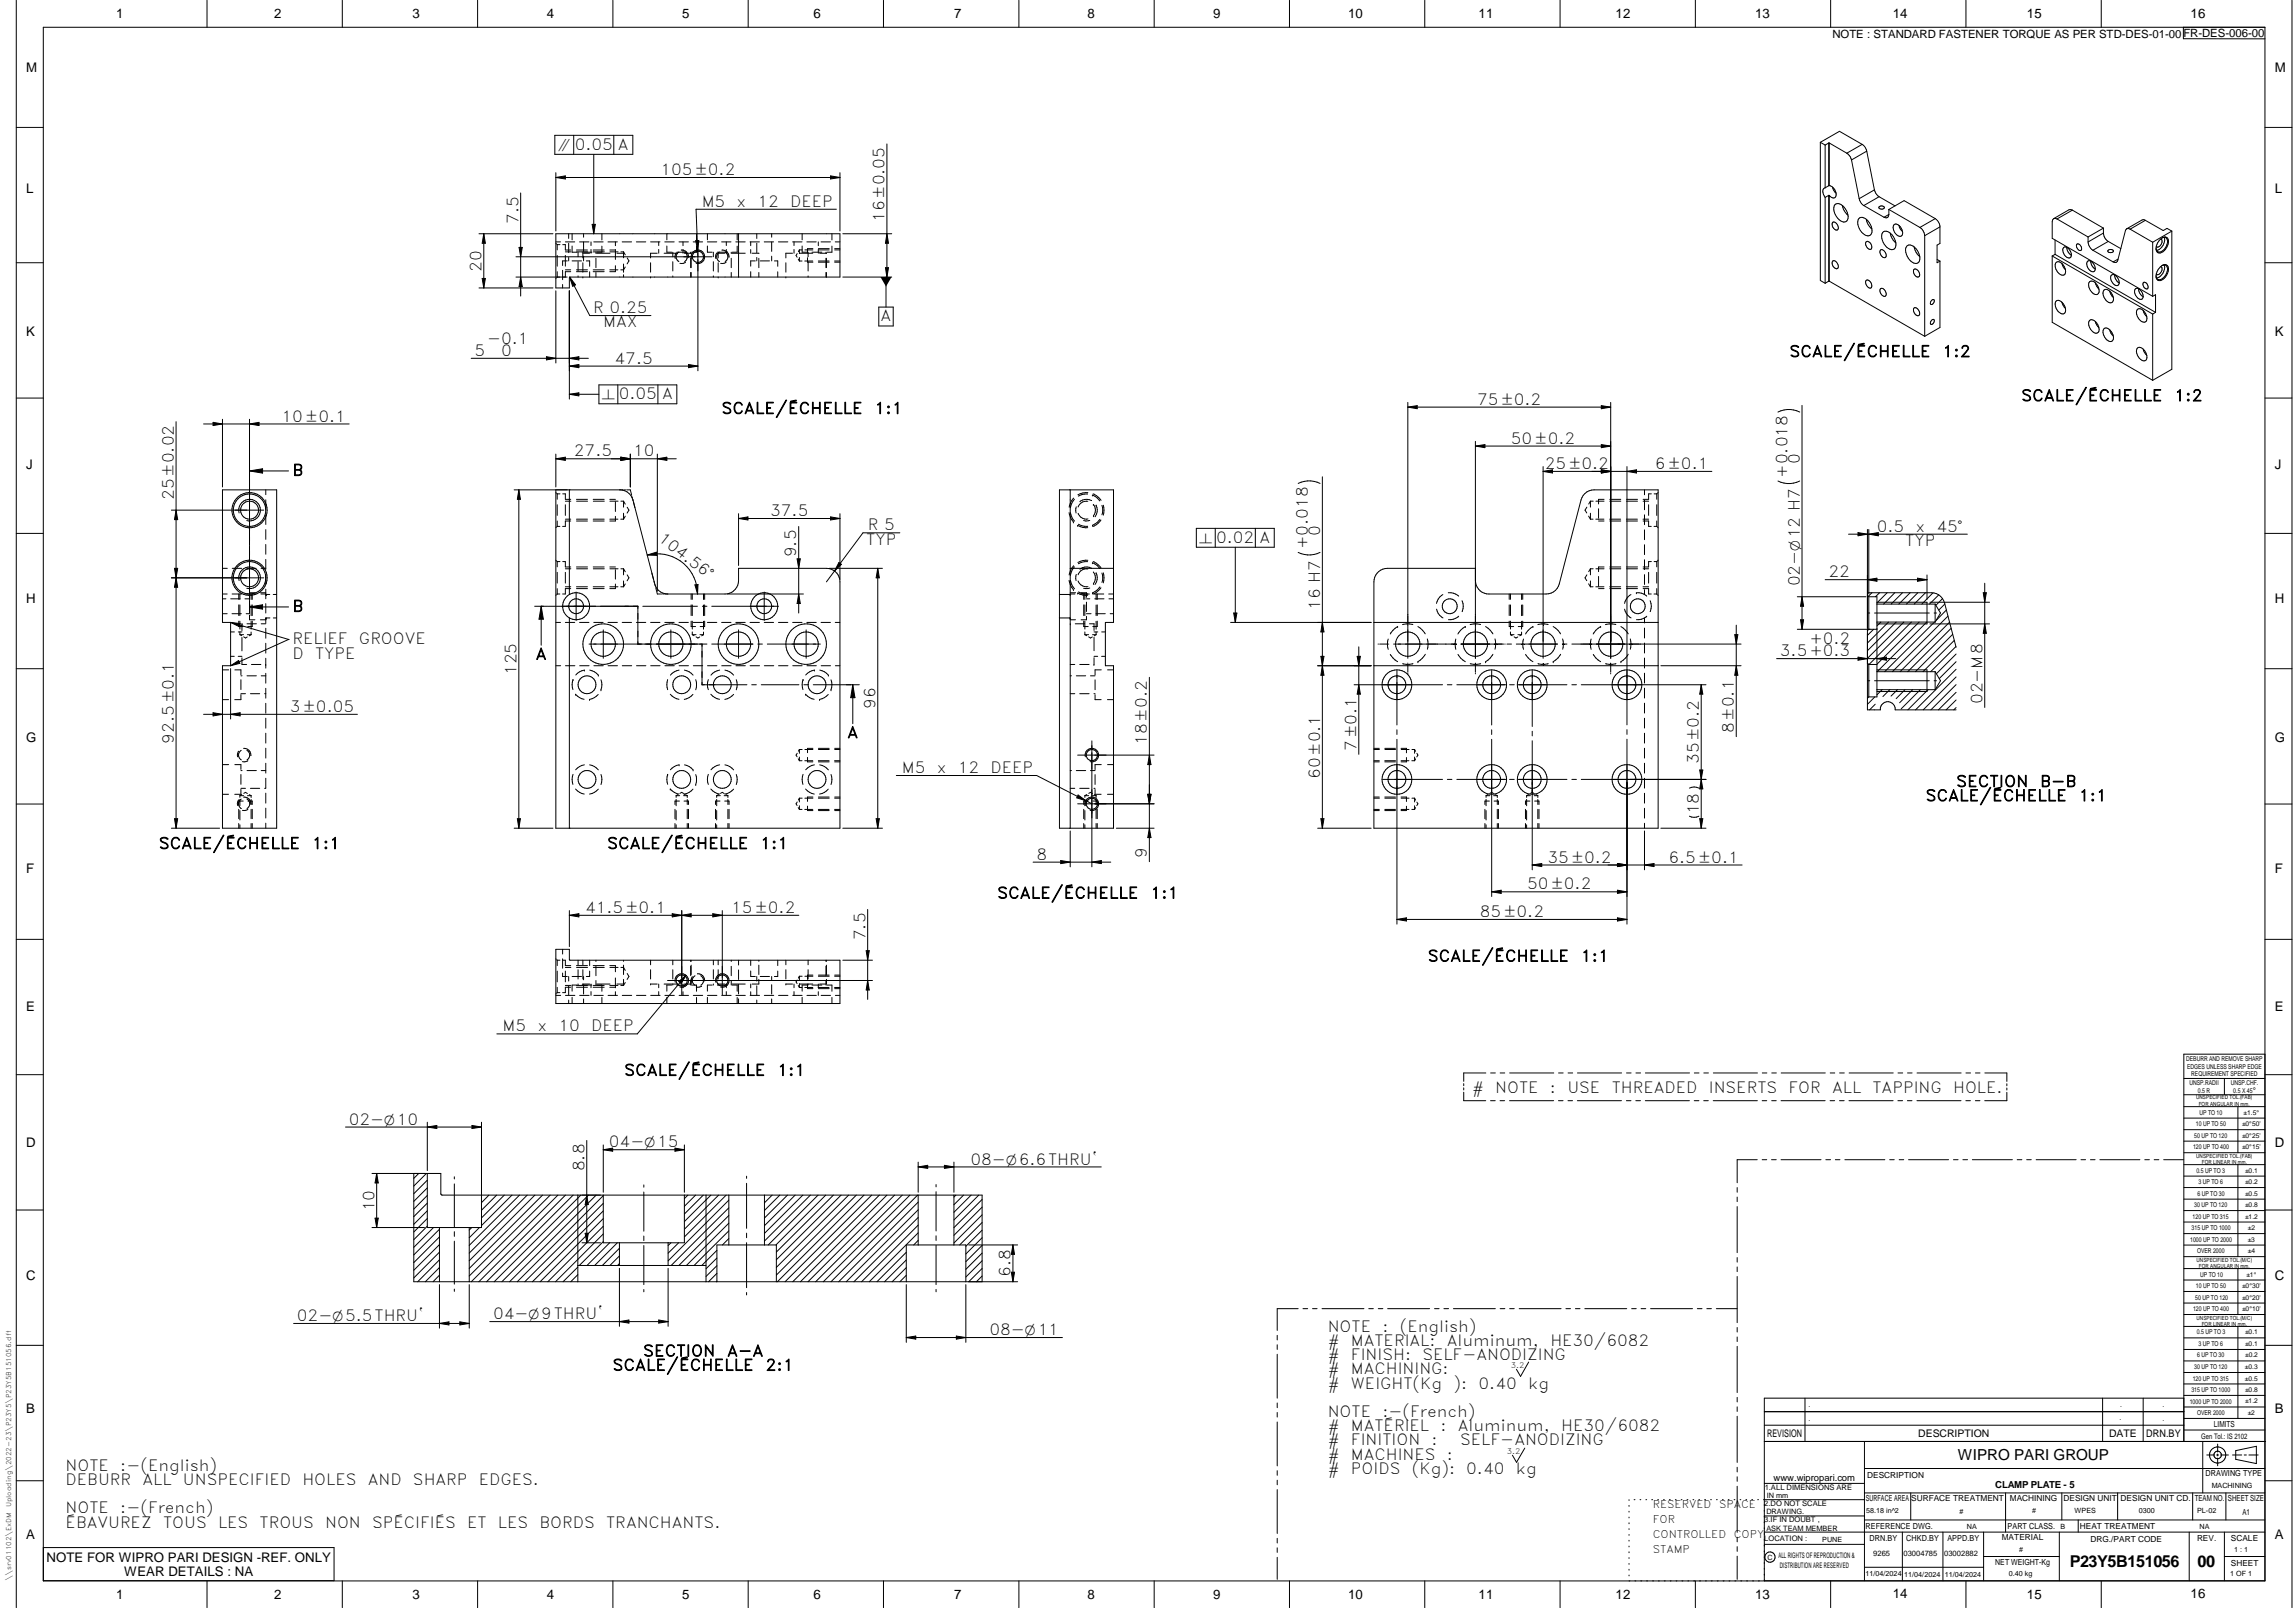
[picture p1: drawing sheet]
<svg xmlns="http://www.w3.org/2000/svg" width="848mm" height="594mm" viewBox="0 0 848 594" stroke-linecap="round" stroke-linejoin="round" font-family="sans-serif">
<defs><g id="words">
<g font-size="6">
<text x="764.8" y="578.9">P23Y5B151056</text>
<text x="812.1" y="578.9">00</text>
</g>
<g font-size="5.7">
<text x="212.4" y="55.2">0.05 A</text>
<text x="244.1" y="64.7">105±0.2</text>
<text x="259.3" y="76.5">M5</text>
<text x="272.2" y="76.5">x</text>
<text x="279.9" y="76.5">12</text>
<text x="292" y="76.5">DEEP</text>
<text x="191.6" y="82.7" transform="rotate(-90 191.6 82.7)">7.5</text>
<text x="326.9" y="82.1" transform="rotate(-90 326.9 82.1)">16±0.05</text>
<text x="177.9" y="100.3" transform="rotate(-90 177.9 100.3)">20</text>
<text x="219.2" y="115.7">R 0.25</text>
<text x="325.4" y="118.7">A</text>
<text x="222.9" y="120.9">MAX</text>
<text x="175.3" y="131.5">5</text>
<text x="180" y="127">-0.1</text>
<text x="185.2" y="131.5">0</text>
<text x="661.2" y="131.9">SCALE/ÉCHELLE</text>
<text x="717.8" y="131.9">1:2</text>
<text x="227.1" y="134.4">47.5</text>
<text x="228.6" y="147.4">0.05 A</text>
<text x="545.8" y="149.6">75±0.2</text>
<text x="746.9" y="148.2">SCALE/ÉCHELLE</text>
<text x="803.5" y="148.2">1:2</text>
<text x="104.1" y="155.7">10±0.1</text>
<text x="266.6" y="152.9">SCALE/ÉCHELLE</text>
<text x="323.2" y="152.9">1:1</text>
<text x="558.3" y="164">50±0.2</text>
<text x="212.1" y="168.6">27.5</text>
<text x="234" y="168.6">10</text>
<text x="570.9" y="173.3">25±0.2</text>
<text x="611.5" y="173.3">6±0.1</text>
<text x="665.1" y="171.5" transform="rotate(-90 665.1 171.5)">0</text>
<text x="108.1" y="175.7">B</text>
<text x="660.5" y="176.5" transform="rotate(-90 660.5 176.5)">+0.018</text>
<text x="64.2" y="184.7" transform="rotate(-90 64.2 184.7)">25±0.02</text>
<text x="284.6" y="190.7">37.5</text>
<text x="320.7" y="196">R 5</text>
<text x="487.8" y="197.9" transform="rotate(-90 487.8 197.9)">0</text>
<text x="693.5" y="196.5">0.5</text>
<text x="707.9" y="196.5">x</text>
<text x="715.6" y="196.5">45°</text>
<text x="243" y="199.6" transform="rotate(38 243 199.6)">104.56°</text>
<text x="320.1" y="201.2">TYP</text>
<text x="449.4" y="200.4">0.02 A</text>
<text x="483.2" y="202.9" transform="rotate(-90 483.2 202.9)">+0.018</text>
<text x="704" y="201.7">TYP</text>
<text x="294.3" y="205.9" transform="rotate(-90 294.3 205.9)">9.5</text>
<text x="675.7" y="213.3">22</text>
<text x="665.1" y="216.7" transform="rotate(-90 665.1 216.7)">02-O12 H7</text>
<text x="108.1" y="226">B</text>
<text x="487.8" y="225.3" transform="rotate(-90 487.8 225.3)">16 H7</text>
<text x="108.1" y="238">RELIEF</text>
<text x="132.7" y="238">GROOVE</text>
<text x="668.6" y="237.9">+0.2</text>
<text x="108.1" y="243.3">D</text>
<text x="116.4" y="243.3">TYPE</text>
<text x="198" y="243.6">A</text>
<text x="657.7" y="242.5">3.5+0.3</text>
<text x="190.9" y="249.4" transform="rotate(-90 190.9 249.4)">125</text>
<text x="107.1" y="263">3±0.05</text>
<text x="323.5" y="261.9" transform="rotate(-90 323.5 261.9)">96</text>
<text x="732.6" y="260.1" transform="rotate(-90 732.6 260.1)">02-M8</text>
<text x="64.2" y="274.7" transform="rotate(-90 64.2 274.7)">92.5±0.1</text>
<text x="313.1" y="272.6">A</text>
<text x="423.8" y="275.2" transform="rotate(-90 423.8 275.2)">18±0.2</text>
<text x="640.8" y="270.9" transform="rotate(-90 640.8 270.9)">8±0.1</text>
<text x="501.2" y="277.5" transform="rotate(-90 501.2 277.5)">7±0.1</text>
<text x="333.3" y="285.7">M5</text>
<text x="346.2" y="285.7">x</text>
<text x="353.9" y="285.7">12</text>
<text x="366" y="285.7">DEEP</text>
<text x="487.8" y="287.8" transform="rotate(-90 487.8 287.8)">60±0.1</text>
<text x="627.8" y="282.3" transform="rotate(-90 627.8 282.3)">35±0.2</text>
<text x="722.9" y="290.7">SECTION</text>
<text x="753.9" y="290.7">B-B</text>
<text x="711.6" y="296">SCALE/ÉCHELLE</text>
<text x="768.2" y="296">1:1</text>
<text x="627.8" y="300.9" transform="rotate(-90 627.8 300.9)">18</text>
<text x="58.7" y="313.6">SCALE/ÉCHELLE</text>
<text x="115.3" y="313.6">1:1</text>
<text x="224.4" y="313.6">SCALE/ÉCHELLE</text>
<text x="280.9" y="313.6">1:1</text>
<text x="383" y="317.6">8</text>
<text x="423.8" y="317.1" transform="rotate(-90 423.8 317.1)">9</text>
<text x="571.8" y="318.7">35±0.2</text>
<text x="616.5" y="318.7">6.5±0.1</text>
<text x="564.3" y="328.6">50±0.2</text>
<text x="368.5" y="331.9">SCALE/ÉCHELLE</text>
<text x="425.1" y="331.9">1:1</text>
<text x="216.2" y="337.3">41.5±0.1</text>
<text x="270.2" y="337.3">15±0.2</text>
<text x="546.9" y="338.8">85±0.2</text>
<text x="319.8" y="347.4" transform="rotate(-90 319.8 347.4)">7.5</text>
<text x="527.6" y="355.2">SCALE/ÉCHELLE</text>
<text x="584.1" y="355.2">1:1</text>
<text x="185.7" y="381.1">M5</text>
<text x="198.6" y="381.1">x</text>
<text x="206.4" y="381.1">10</text>
<text x="218.4" y="381.1">DEEP</text>
<text x="230.7" y="397.4">SCALE/ÉCHELLE</text>
<text x="287.2" y="397.4">1:1</text>
<text x="544" y="403.6">#</text>
<text x="552.6" y="403.6">NOTE</text>
<text x="572.8" y="403.6">:</text>
<text x="579.2" y="403.6">USE</text>
<text x="595.6" y="403.6">THREADED</text>
<text x="631.5" y="403.6">INSERTS</text>
<text x="660.9" y="403.6">FOR</text>
<text x="677" y="403.6">ALL</text>
<text x="691.9" y="403.6">TAPPING</text>
<text x="721.7" y="403.6">HOLE.</text>
<text x="128.9" y="415.5">02-O10</text>
<text x="225" y="423.9">04-O15</text>
<text x="358.6" y="430.2">08-O6.6THRU`</text>
<text x="215.9" y="432.7" transform="rotate(-90 215.9 432.7)">8.8</text>
<text x="138.3" y="447.5" transform="rotate(-90 138.3 447.5)">10</text>
<text x="373.4" y="471.8" transform="rotate(-90 373.4 471.8)">6.8</text>
<text x="109.7" y="488.1">02-O5.5THRU`</text>
<text x="182.2" y="487.4">04-O9THRU`</text>
<text x="490.6" y="492">NOTE</text>
<text x="510.8" y="492">:</text>
<text x="517.3" y="492">(English)</text>
<text x="365.7" y="493.3">08-O11</text>
<text x="490.6" y="497.2">#</text>
<text x="499.2" y="497.2">MATERIAL:</text>
<text x="534.6" y="497.2">Aluminum,</text>
<text x="572.9" y="497.2">HE30/6082</text>
<text x="237.7" y="501.1">SECTION</text>
<text x="268.7" y="501.1">A-A</text>
<text x="490.6" y="502.5">#</text>
<text x="499.2" y="502.5">FINISH:</text>
<text x="525.6" y="502.5">SELF-ANODIZING</text>
<text x="226.4" y="506.3">SCALE/ÉCHELLE</text>
<text x="282.9" y="506.3">2:1</text>
<text x="490.6" y="507.7">#</text>
<text x="499.2" y="507.7">MACHINING:</text>
<text x="490.6" y="513">#</text>
<text x="499.2" y="513">WEIGHT(Kg</text>
<text x="537.2" y="513">):</text>
<text x="546.4" y="513">0.40</text>
<text x="564.7" y="513">kg</text>
<text x="490.6" y="523.5">NOTE</text>
<text x="510.8" y="523.5">:-(French)</text>
<text x="490.6" y="528.7">#</text>
<text x="490.6" y="534">#</text>
<text x="499.2" y="534">FINITION</text>
<text x="499.2" y="528.7">MATÉRIEL</text>
<text x="529" y="534">:</text>
<text x="532.3" y="528.7">:</text>
<text x="538.7" y="528.7">Aluminum,</text>
<text x="539.6" y="534">SELF-ANODIZING</text>
<text x="577" y="528.7">HE30/6082</text>
<text x="490.6" y="539.2">#</text>
<text x="499.2" y="539.2">MACHINES</text>
<text x="534.7" y="539.2">:</text>
<text x="24.3" y="543.3">NOTE</text>
<text x="44.4" y="543.3">:-(English)</text>
<text x="490.6" y="544.5">#</text>
<text x="499.2" y="544.5">POIDS</text>
<text x="521.7" y="544.5">(Kg):</text>
<text x="541.9" y="544.5">0.40</text>
<text x="560.1" y="544.5">kg</text>
<text x="24.3" y="548.6">DEBURR</text>
<text x="52.7" y="548.6">ALL</text>
<text x="67.6" y="548.6">UNSPECIFIED</text>
<text x="111.7" y="548.6">HOLES</text>
<text x="135.9" y="548.6">AND</text>
<text x="152.6" y="548.6">SHARP</text>
<text x="177" y="548.6">EDGES.</text>
<text x="24.3" y="559.1">NOTE</text>
<text x="44.4" y="559.1">:-(French)</text>
<text x="24.3" y="564.3">ÉBAVUREZ</text>
<text x="60.3" y="564.3">TOUS</text>
<text x="80.6" y="564.3">LES</text>
<text x="95.9" y="564.3">TROUS</text>
<text x="120.2" y="564.3">NON</text>
<text x="137.5" y="564.3">SPÉCIFIÉS</text>
<text x="172.6" y="564.3">ET</text>
<text x="184" y="564.3">LES</text>
<text x="199.4" y="564.3">BORDS</text>
<text x="224" y="564.3">TRANCHANTS.</text>
</g>
<text font-size="5.6" x="723.5" y="539.3">WIPRO PARI GROUP</text>
<g font-size="5.4">
<text x="206.3" y="55.2">i</text>
<text x="222.4" y="147.4">n</text>
<text x="443.1" y="200.4">n</text>
</g>
<g font-size="4.9">
<text x="42.9" y="6.6">1</text>
<text x="101.3" y="6.7">2</text>
<text x="152.5" y="6.7">3</text>
<text x="202.1" y="6.7">4</text>
<text x="252.1" y="6.7">5</text>
<text x="300.6" y="6.7">6</text>
<text x="352.6" y="6.7">7</text>
<text x="401.9" y="6.7">8</text>
<text x="448.4" y="6.7">9</text>
<text x="498.1" y="6.7">10</text>
<text x="546.4" y="6.7">11</text>
<text x="597" y="6.7">12</text>
<text x="648.5" y="6.6">13</text>
<text x="699.4" y="6.6">14</text>
<text x="749" y="6.7">15</text>
<text x="809.5" y="6.6">16</text>
<text x="9.7" y="26.7">M</text>
<text x="840.6" y="26.7">M</text>
<text x="9.7" y="71.4">L</text>
<text x="840.6" y="71.4">L</text>
<text x="9.7" y="124.2">K</text>
<text x="840.6" y="124.2">K</text>
<text x="9.7" y="173.4">J</text>
<text x="840.6" y="173.4">J</text>
<text x="9.7" y="222.7">H</text>
<text x="840.6" y="222.7">H</text>
<text x="9.7" y="274.3">G</text>
<text x="840.6" y="274.3">G</text>
<text x="9.7" y="322.6">F</text>
<text x="840.6" y="322.6">F</text>
<text x="9.7" y="373.3">E</text>
<text x="840.6" y="373.3">E</text>
<text x="9.7" y="423.8">D</text>
<text x="840.6" y="423.8">D</text>
<text x="9.7" y="472.8">C</text>
<text x="840.6" y="472.8">C</text>
<text x="9.7" y="522.1">B</text>
<text x="840.6" y="522.1">B</text>
<text x="9.7" y="568.7">A</text>
<text x="840.6" y="568.7">A</text>
<text x="17.2" y="577">NOTE FOR WIPRO PARI DESIGN -REF. ONLY</text>
<text x="45.9" y="582.3">WEAR DETAILS : NA</text>
<text x="42.9" y="590.6">1</text>
<text x="101.3" y="590.7">2</text>
<text x="152.5" y="590.7">3</text>
<text x="202.1" y="590.7">4</text>
<text x="252.1" y="590.7">5</text>
<text x="300.6" y="590.7">6</text>
<text x="352.6" y="590.7">7</text>
<text x="401.9" y="590.7">8</text>
<text x="448.4" y="590.7">9</text>
<text x="498.1" y="590.7">10</text>
<text x="546.4" y="590.7">11</text>
<text x="597" y="590.7">12</text>
<text x="648.5" y="590.6">13</text>
<text x="699.4" y="590.5">14</text>
<text x="749" y="590.7">15</text>
<text x="809.5" y="590.5">16</text>
</g>
<text font-size="4.2" x="677.1" y="13.9">NOTE : STANDARD FASTENER TORQUE AS PER STD-DES-01-00FR-DES-006-00</text>
<g font-size="3.9">
<text x="653" y="530.9">REVISION</text>
<text x="708.9" y="530.9">DESCRIPTION</text>
<text x="779.4" y="530.9">DATE</text>
<text x="793.1" y="530.9">DRN.BY</text>
<text x="610.8" y="557.1">RESERVED</text>
<text x="635.2" y="557.1">SPACE</text>
<text x="610.8" y="562.7">FOR</text>
<text x="610.8" y="568.3">CONTROLLED</text>
<text x="640.7" y="568.3">COPY</text>
<text x="610.8" y="573.8">STAMP</text>
</g>
<text font-size="3.6" x="737.3" y="549.8">CLAMP PLATE - 5</text>
<text font-size="3.5" x="655.4" y="547.1">www.wipropari.com</text>
<g font-size="3.1">
<text x="818.1" y="527.3">LIMITS</text>
<text x="815" y="545.5">DRAWING TYPE</text>
<text x="690" y="546.1">DESCRIPTION</text>
<text x="689.5" y="554.6">SURFACE AREA</text>
<text x="706.2" y="554.6">SURFACE TREATMENT</text>
<text x="742.7" y="554.6">MACHINING</text>
<text x="762.5" y="554.6">DESIGN UNIT</text>
<text x="783.6" y="554.6">DESIGN UNIT CD.</text>
<text x="811" y="554.4">TEAM NO.</text>
<text x="823.3" y="554.5">SHEET SIZE</text>
<text x="828.6" y="559.9">A1</text>
<text x="689.4" y="564.9">REFERENCE DWG.</text>
<text x="690.8" y="569.3">DRN.BY</text>
<text x="704.4" y="569.2">CHKD.BY</text>
<text x="719.6" y="569.3">APPD.BY</text>
<text x="739.7" y="569.1">MATERIAL</text>
<text x="741.8" y="564.7">PART CLASS.</text>
<text x="768.6" y="564.7">HEAT TREATMENT</text>
<text x="772.5" y="569.7">DRG./PART CODE</text>
<text x="811.9" y="569.3">REV.</text>
<text x="824.4" y="569.4">SCALE</text>
<text x="737.3" y="578">NET WEIGHT-Kg</text>
<text x="824.4" y="578.5">SHEET</text>
</g>
<text font-size="3" x="832.4" y="403.9">°</text>
<g font-size="2.8">
<text x="558.3" y="505.4">3.2</text>
<text x="813.4" y="531.5">Gen Tol.: IS 2102</text>
<text x="556.9" y="537.2">3.2</text>
<text x="652.1" y="550.4">1.ALL DIMENSIONS ARE</text>
<text x="652" y="556.4">2.DO NOT SCALE</text>
<text x="652" y="562.5">3.IF IN DOUBT ,</text>
<text x="652" y="569.2">LOCATION :</text>
<text x="657.2" y="575.8">ALL RIGHTS OF REPRODUCTION &amp;</text>
<text x="692.2" y="575">9265</text>
<text x="703.4" y="574.9">03004785</text>
<text x="718.4" y="575">03002882</text>
<text x="657.7" y="579.2">DISTRIBUTION ARE RESERVED</text>
</g>
<g font-size="2.7">
<text x="817.3" y="549.9">MACHINING</text>
<text x="652.9" y="553.5">IN mm</text>
<text x="652.7" y="559.5">DRAWING.</text>
<text x="689.6" y="559.1">58.18 in^2</text>
<text x="724.1" y="559.2">#</text>
<text x="751" y="559.1">#</text>
<text x="766.6" y="559">WPES</text>
<text x="790.3" y="558.8">0300</text>
<text x="811.9" y="558.8">PL-02</text>
<text x="652.7" y="565.5">ASK TEAM MEMBER</text>
<text x="673.4" y="569.6">PUNE</text>
<text x="726.8" y="564.9">NA</text>
<text x="761.4" y="564.9">B</text>
<text x="812.8" y="564.9">NA</text>
<text x="746.1" y="573.2">#</text>
<text x="825.6" y="573.4">1 : 1</text>
<text x="653.1" y="576.3">C</text>
<text x="689.4" y="582.4">11/04/2024</text>
<text x="703.7" y="582.5">11/04/2024</text>
<text x="718.7" y="582.6">11/04/2024</text>
<text x="742.3" y="582.2">0.40 kg</text>
<text x="824.1" y="582.4">1 OF 1</text>
</g>
<g font-size="2.5">
<text x="807.8" y="392">DEBURR AND REMOVE SHARP</text>
<text x="808.2" y="394.8">EDGES UNLESS SHARP EDGE</text>
<text x="809.1" y="400.9">UNSP.RADII</text>
<text x="809.8" y="397.6">REQUIREMENT SPECIFIED</text>
<text x="824.4" y="400.7">UNSP.CHF.</text>
<text x="812.2" y="403.6">0.5 R</text>
<text x="825.3" y="403.9">0.5 X 45</text>
<text x="812.8" y="411.8">UP TO 10</text>
<text x="829.1" y="411.9">±1.5°</text>
<text x="811.4" y="416.1">10 UP TO 50</text>
<text x="828.5" y="416.1">±0°50'</text>
<text x="810.4" y="424.5">120 UP TO 400</text>
<text x="810.9" y="420.3">50 UP TO 120</text>
<text x="828.5" y="424.5">±0°15'</text>
<text x="828.5" y="420.3">±0°25'</text>
<text x="811.7" y="433.2">0.5 UP TO 3</text>
<text x="812.5" y="437.5">3 UP TO 6</text>
<text x="829.6" y="437.4">±0.2</text>
<text x="829.6" y="433.2">±0.1</text>
<text x="812" y="441.7">6 UP TO 30</text>
<text x="829.6" y="441.7">±0.5</text>
<text x="810.9" y="445.9">30 UP TO 120</text>
<text x="829.6" y="446">±0.8</text>
<text x="809.9" y="454.4">315 UP TO 1000</text>
<text x="810.3" y="450.2">120 UP TO 315</text>
<text x="829.6" y="450.2">±1.2</text>
<text x="830.7" y="454.4">±2</text>
<text x="809.4" y="458.7">1000 UP TO 2000</text>
<text x="830.6" y="458.7">±3</text>
<text x="811.9" y="463">OVER 2000</text>
<text x="830.7" y="463">±4</text>
<text x="813.1" y="471.6">UP TO 10</text>
<text x="830.1" y="471.6">±1°</text>
<text x="811.4" y="475.9">10 UP TO 50</text>
<text x="828.5" y="475.9">±0°30'</text>
<text x="810.4" y="484.4">120 UP TO 400</text>
<text x="811.2" y="480.1">50 UP TO 120</text>
<text x="828.5" y="484.4">±0°10'</text>
<text x="828.5" y="480.1">±0°20'</text>
<text x="811.7" y="493">0.5 UP TO 3</text>
<text x="812.4" y="497.2">3 UP TO 6</text>
<text x="829.6" y="497.3">±0.1</text>
<text x="829.6" y="493">±0.1</text>
<text x="811.9" y="501.5">6 UP TO 30</text>
<text x="829.6" y="501.5">±0.2</text>
<text x="810.8" y="505.8">30 UP TO 120</text>
<text x="829.6" y="505.8">±0.3</text>
<text x="809.8" y="514.3">315 UP TO 1000</text>
<text x="810.3" y="510.1">120 UP TO 315</text>
<text x="829.6" y="510">±0.5</text>
<text x="829.6" y="514.3">±0.8</text>
<text x="668.4" y="519.9">.</text>
<text x="783.5" y="520">.</text>
<text x="799.1" y="519.9">.</text>
<text x="809.2" y="518.5">1000 UP TO 2000</text>
<text x="829.6" y="518.5">±1.2</text>
<text x="668.4" y="524.9">.</text>
<text x="783.3" y="524.8">.</text>
<text x="799.1" y="524.8">.</text>
<text x="811.9" y="522.8">OVER 2000</text>
<text x="830.6" y="522.7">±2</text>
</g>
<g font-size="2.4">
<text x="4.1" y="556.9" transform="rotate(-90 4.1 556.9)">Uploading\2022-23\P23Y5\P23Y5B151056.dft</text>
<text x="4.1" y="584.1" transform="rotate(-90 4.1 584.1)">\\srv01102\ExDM</text>
</g>
<g font-size="2.1">
<text x="811.5" y="406.1">UNSPECIFIED TOL.(FAB)</text>
<text x="812.5" y="408.5">FOR ANGULAR IN mm.</text>
<text x="811.6" y="427.7">UNSPECIFIED TOL.(FAB)</text>
<text x="813.6" y="430.1">FOR LINEAR IN mm.</text>
<text x="811.7" y="466.1">UNSPECIFIED TOL.(M/C)</text>
<text x="812.5" y="468.5">FOR ANGULAR IN mm.</text>
<text x="811.7" y="487.6">UNSPECIFIED TOL.(M/C)</text>
<text x="813.6" y="489.9">FOR LINEAR IN mm.</text>
</g>
</g></defs>
<g fill="none" stroke="#000" stroke-width=".37">
<path d="M6 .1v593.9M16 10.1h821v573.9l-821 .1zM76.5 .1v10M126.5 .1v10M176.5 .1v10M226.5 .1v10M276.5 .1v10M326.5 .1v10M376.5 .1v10M426.5 .1v10M476.5 .1v10M526.5 .1v10"/>
<path d="M576.5 .1v10M626.5 .1v10M676.5 .1v10M726.5 .1v10M776.5 .1v10M806.8 10.1v4.2l30.2 .1M847 .1v593.9M6 47.1h10M205 50h28.8v7h-28.8zM212 50v7M219.4 57v29.4M226.8 50v7"/>
<path d="M327.7 53.2v49.2M672.7 52.6l1.8 1M672.7 52.6v51l1.8 1M672.7 52.6l7-4.1 8.4 4.8M674.5 53.6v15.8M675.8 52.8h.2M675.8 52.8l-1.3 .8M675.8 52.8v15.8M676 52.8l6.5 3.8M676 52.8v15.8M682.5 56.6l1.2 1.3 .5 1.2M684.2 59.1l2.8 14.3"/>
<path d="M688.1 53.3l-5.6 3.3M688.1 53.3l.9 .8 .8 1.7M689.8 55.8l2.9 14.3M689.8 55.8l-5.6 3.3M837 47.1h10M192.4 71.3v38.1M205.4 63.8v21.5M205.4 65.6h105M205.4 65.6l3.5-.6v1.1zM306.9 65l3.5 .6-3.5 .5zM309.1 77.3h-51.9l.7 17.6M310.4 63.8v21.5"/>
<path d="M674.5 72.9v31.7M674.5 69.4a1.57 1.57 0 0 0-.7 2.4l.7 1.1M675.8 72.2v31.7M675.8 68.6l-1.3 .8M675.8 72.2l-1.3 .7M675.9 72.1l-.1 .1M675.9 72.2h.1M676 72.2h.1M676 72.2v31.7M676 68.6a3.1 3.1 0 0 1 2.1 4.4l-1.3-.1-.8-.7M676 68.6h-.2M677.2 69.1l.4 1.3 .9 1"/>
<path d="M678.1 75.6a2.3 2.3 0 0 1 3.4 1 4.4 4.4 0 0 1 1 5 2.68 2.68 0 0 1-3.9-1.5l-.9-2.2v-1.3zM680.8 75.9l.7 2 1.4 1.6M687 73.4l.8 1.7 .9 .8M688.7 75.9l7.5 4.4M692.7 70.1l-5.7 3.3M692.7 70.1l.4 1.2 1.3 1.4M694.4 72.7l5.9 3.4M694.4 72.7l-5.7 3.2M694.5 76.3l.7-.2 1.1 .4a.99 .99 0 0 1-1 .8 .99 .99 0 0 1-1-.8zM698 77.4l11.5 6.6M698 77.4l5.6-3.3 11.5 6.7M698 79.2l-1.8 1.1"/>
<path d="M698 77.4v1.8M698 79.2a1.09 1.09 0 0 1-.5 1.2 1.09 1.09 0 0 1-1.3-.1M765.8 77.6l11.5 6.7M765.8 77.6l-1.3-.1-5.6 3.3M765.8 77.6l-5.7 3.3M6 97.1h10M177 86.4h27.3M178.8 86.4l.6 3.5h-1.2zM178.8 86.4v20M190.7 94.9h72.4M191.8 91.4h1.2l-.6 3.5zM205.4 89.9l.2 .1"/>
<path d="M205.4 89.4h1.7M205.4 86.4h105v16h-99.7l-.3 .2v3.8h-5zM205.8 90.3l.1 .1M205.9 90.4h1M205.9 90.4v1.9M205.9 94.4v3.9M207.9 99.9v3.4M207.9 90.4h1v1.9M208.9 99.7h2M208.9 92.4h2M208.9 93h2M208.9 89.4h3.5"/>
<path d="M208.9 94.4v3.9M209.6 96.4h-1.7v1.7M210.1 86.4v1.7M210.1 89.9v3.4M210.1 95.1v1.3M211.4 86.4v2.2M211.4 90.9v2.3h1.8M211.4 96.4h3.5M213 99.7h4.1M213 92.4h4.1M213.1 93h4M213.6 93.2v1.7"/>
<path d="M213.6 96.7v3.4M214.2 89.4h3.4M215.1 93.2h3.6M215.4 97.1v3.4M215.6 86.4v1.2M215.6 89.4v3.5M215.6 94.7v1.7M216.7 96.4h1.2v2M217.9 93.6h-2.5v1.7M218.4 89.4v1.3M218.4 92.2v1.4M218.8 82.9h1.2l-.6 3.5z"/>
<path d="M219.2 99.7h4.1M219.2 92.4h4.1M219.2 93h4.1M219.4 89.4h3.5M220.2 93.2v.4M220.2 95.4v3.5M220.5 93.6h4.9M222.4 86.4v2.2M222.4 90.9v2.3h-1.8M224.7 89.4h3.4M225.3 92.4h2.1M227.4 89.4v1.4"/>
<path d="M227.4 92.2v3.6M227.4 98.2v2.2h-2.1M228 93.6h2.4M228.3 99.7h-3M228.4 93h-3M229.4 93h1M229.9 89.4h3.5M230.4 93l.7 1.1M230.4 93v2.2M230.4 97.5v3.1M231.1 98.6l-.7 1.1h-1M231.8 95.3l.6 1.1-.7 1.1"/>
<path d="M235.2 89.4h3.4M240.4 97.1v3.4M240.4 89.4h3.5M242.9 93.6h-2.5v1.7M243.4 89.4v1.3M243.4 92.2v1.4M245.4 93.6h5M245.7 89.4h3.4M246.4 86.4v2.2M246.4 90.9v2.3h1.8M248.6 93.2v1.7M248.6 96.7v3.4"/>
<path d="M249.9 93.5l-.4 .7v1.3M250.1 93.2h3.6M250.9 93.1a2.03 2.03 0 0 0 0 3.5M250.9 89.4h3.5M251.7 92.4a2.43 2.43 0 0 1 2.7 2.7M252.4 89.4v1.4M252.4 92.2v1.4M252.9 93.6h2.5M252.9 93.1a2.09 2.09 0 0 1 .1 3.5M253.3 96.9l-.7 .4h-1.4M255.2 93.2v.4M255.2 95.4v3.5"/>
<path d="M255.4 95.4v3.5M255.5 95.5a2.5 2.5 0 0 1 2.2-3.1 2.5 2.5 0 0 1 2.7 2.7 2.5 2.5 0 0 1-3.1 2.2M256.2 89.4h3.4M257.1 88.9h1.1l-.4 3.5zM257.4 86.4v2.2M257.4 90.9v2.3h-1.8M257.9 89.6v47.4M261.4 86.4v2.2M261.4 90.9v2.3h1.8M261.4 89.4h3.5M263.6 93.2v1.7M263.6 96.7v3.4"/>
<path d="M264.9 93.5l-.4 .7v1.3M265.1 93.2h3.6M265.4 97.1v3.4M265.9 93.1a2.01 2.01 0 0 0 0 3.5M266.7 89.4h3.4M266.7 92.4a2.37 2.37 0 0 1 2.7 2.7M267.9 93.6h-2.5v1.7M267.9 93.1a2.04 2.04 0 0 1 .1 3.5M268.3 96.9l-.8 .4h-1.2M268.4 89.4v1.3M268.4 92.2v1.4M270.2 93.2v.4"/>
<path d="M270.2 95.4v3.5M270.4 93.6h5M271.9 89.4h3.5M272.4 86.4v2.2M272.4 90.9v2.3h-1.8M272.9 86.4v16M277.2 89.4h3.4M277.4 89.4v1.4M277.4 92.2v1.4M277.9 93.6h2.5M279.1 96.4h-1.7v1.9M279.7 86.4v1.7"/>
<path d="M279.7 89.9v3.4M279.7 95.1v1.3M280.4 95.4v3.5M280.9 96.4h3.5M282.4 89.4h3.5M285.2 86.4v1.2M285.2 89.4v3.5M285.2 94.7v1.7M286.2 96.4h1.2v2M287.7 89.4h3.4M290.4 97.1v3.4M292.9 93.6h-2.5v1.7"/>
<path d="M292.9 89.4h3.5M293.4 89.4v1.3M293.4 92.2v1.4M294.6 93.7l-.4 .7 .4 .6M295 95.8l.4 .6M295.4 92.3v1.4M295.4 95.1v1.3M295.4 96.4h1M295.4 92.3l-.4 .7M295.4 92.3h1M295.4 93.6h5M296.4 86.4v2.2"/>
<path d="M296.4 90.9v2.3h1.8M297.4 96.4h3M297.4 92.3h3M298.2 89.4h3.4M298.4 95.2v1.7h2M298.6 93.2v1.7M298.6 96.7v3.4M300.1 93.2h3.6M300.4 91.9h-2v1.6M302.4 96.4h4M302.4 89.4v1.4M302.4 92.2v1.4"/>
<path d="M302.4 92.3h4M302.4 96.9h4M302.4 91.9h4M302.9 93.6h2.5M303.4 89.4h3.5M305.2 93.2v.4M305.2 95.4v3.5M305.4 95.4v3.5M307.4 86.4v2.2M307.4 90.9v2.3h-1.8M308.4 96.4h2M308.4 92.3h2"/>
<path d="M308.4 96.9h2M308.4 91.9h2M308.7 89.4h1.7M311.4 86.4h18.1M327.2 98.9h1.1l-.6 3.5zM327.7 86.4l.6 3.5h-1.1zM677.1 82.3a1.6 1.6 0 0 1 2.2 1.7 .76 .76 0 0 1-.3 1 .76 .76 0 0 1-1-.2l-.9-1.3zM677.1 96.6a1.56 1.56 0 0 1 2.2 1.7 .76 .76 0 0 1-.3 .9 .76 .76 0 0 1-1-.2l-.9-1.2zM686.9 80.8a2.71 2.71 0 0 1 3.9 1.5 3.5 3.5 0 0 1 .2 4.7 3.4 3.4 0 0 1-3.9-2.5l-.6-2.2zM689.7 81l.7 2 1.3 1.6M689.7 89.2a1.88 1.88 0 0 1 1.7 2.9 1.88 1.88 0 0 1-1.7-2.9zM694.8 92.5a1.6 1.6 0 0 1 2.2 1.7 .78 .78 0 0 1-.3 1 .78 .78 0 0 1-1-.2l-.9-1.3z"/>
<path d="M695.7 85.9a2.3 2.3 0 0 1 3.5 .9 4.4 4.4 0 0 1 1 5 2.71 2.71 0 0 1-3.9-1.5l-.9-2.2v-1.3zM698.5 86.1l.7 2 1.4 1.6M700.1 82.9a2.96 2.96 0 0 1 2.8 4.1 1.55 1.55 0 0 1-2.5-.7l-.8-2.3zM701.7 83.3l.5 1.2 .9 1.1M704.6 91a2.71 2.71 0 0 1 3.9 1.5 3.5 3.5 0 0 1 .2 4.7 3.4 3.4 0 0 1-3.9-2.5l-.6-2.2zM707.3 91.2l.8 2 1.3 1.6M707.4 99.4a1.88 1.88 0 0 1 1.6 2.9 1.88 1.88 0 0 1-1.6-2.9zM709.5 84l1.2 1.3 .5 1.8M711.2 87.1v37.1M715.1 80.8l1.3 1.3 .5 1.7M715.1 80.8l-5.6 3.2M715.8 95.8l1.1 .7"/>
<path d="M716.9 83.8v6.2l-1.1 .6v6.5l1.1-.6M716.9 83.8l-5.7 3.3M716.9 96.5v24.5l-5.7 3.2M758.4 94.6l37.1 21.4M758.4 94.6v24.5l37.1 21.4M758.9 80.8l1.2 .1M758.9 80.8l-.5 1.2v6.1l37.1 21.4M759.4 94l-1 .6M759.4 94l37.1 21.4M759.4 88.7v5.3M759.8 96.9a2.58 2.58 0 0 1 3.3 2.3l.2 .6a1.35 1.35 0 0 1-.5 1.8 1.35 1.35 0 0 1-1.9-.5 3.3 3.3 0 0 1-1.1-4.2zM760.1 80.9l11.5 6.6"/>
<path d="M761.9 97.3l1.3 2.4M762.6 91.4a2.27 2.27 0 0 1 2.8 2.2 1.17 1.17 0 0 1-.4 1.6 1.17 1.17 0 0 1-1.6-.5l-1-1.5-.1-1zM763.7 91.4l.5 1.6 1.2 1.3M767.4 90.3a1.42 1.42 0 0 1 1.6 .4 1.42 1.42 0 0 1 .2 1.6 1.42 1.42 0 0 1-1.6-.3 1.42 1.42 0 0 1-.2-1.7zM771.4 96.5a2.41 2.41 0 0 1 2.9 2.7 1.08 1.08 0 0 1-.8 1.3 1.08 1.08 0 0 1-1.3-.7l-.9-1.5-.2-1zM771.6 87.5v1.9M771.6 89.4l.6 1.7 1.2 1.4M772.6 96.5l.4 1.7 1.3 1.2M773.4 92.5l7.5 4.3M777.3 84.3l-5.7 3.2M777.3 86.1l-5.7 3.3M777.3 84.3v1.8"/>
<path d="M777.3 86.1l.5 1.8 1.3 1.3M779 92.5l1-.3 1 .4a1.15 1.15 0 0 1-1 .8 1.15 1.15 0 0 1-1.1-.6zM779.1 89.2l-5.7 3.3M779.1 89.2l4.6 2.7M782.7 95.7l-1.8 1.1M785.9 84.5l1.2 .2M785.9 84.5l-.5 .7-2.8 11a1.01 1.01 0 0 1-1.7 .6M787.1 84.7l8.4 4.8M792.8 81.4l6.5 3.7 1.5-.7 1.8 1M792.8 81.4l-5.7 3.3M792.8 81.4l-1.3-.1-5.6 3.2M795.5 89.5v20"/>
<path d="M798.3 98.6a1.69 1.69 0 0 1 2.3-.7 1.69 1.69 0 0 1 .6 2.4 4 4 0 0 1-3.4 3.4 2.48 2.48 0 0 1-.4-3.9zM798.3 88.4a1.69 1.69 0 0 1 2.3-.7 1.69 1.69 0 0 1 .6 2.4 4 4 0 0 1-3.4 3.4 2.48 2.48 0 0 1-.4-3.9zM798.4 88.3a1.8 1.8 0 0 1 .4 1.9 1.8 1.8 0 0 1-1.5 1.1l-.5-.2M798.4 98.5a1.8 1.8 0 0 1 .4 1.9 1.8 1.8 0 0 1-1.5 1.1l-.5-.2M799 98.1a1.35 1.35 0 0 1 1.6 .1 1.35 1.35 0 0 1 .3 1.7 3.9 3.9 0 0 1-3.2 3.4 1.28 1.28 0 0 1-1-1.4M799 87.9a1.51 1.51 0 0 1 1.9 .4 1.51 1.51 0 0 1-.1 2 3.1 3.1 0 0 1-3.5 2.7l-.6-1.3M799.7 87.7a4.1 4.1 0 0 1-2.8 4.8M799.7 97.9a4.1 4.1 0 0 1-2.8 4.8M802.6 85.4l-7.1 4.1M802.6 85.4v51l-7.1 4.1M837 97.1h10M177 106.4h27.3"/>
<path d="M178.2 102.9h1.2l-.6 3.5zM190.7 102.4h18.9M192.4 102.4l.6 3.5h-1.2zM205.4 107.4v26.7M205.5 102.7l-.1 .2M205.9 100.4l-.2 2.1M207.9 105.1v1.3M210.4 107.4v40M210.5 102.4l2.2 2.8-1.1 .6zM210.5 102.4l7.4 14.2h22.6M210.9 100.4h-2v2M213 100.4h4.1"/>
<path d="M213.6 101.9v.5M215.4 102.3h.1M217.9 100.4v2M219.2 100.4h4.1M220.2 100.7v1.7M230.4 101.5v.9M240.4 102.3h.1M248.6 101.9v.5M255.2 100.7v1.7M255.4 100.7v1.7M263.6 101.9v.5M265.4 102.3h.1"/>
<path d="M270.2 100.7v1.7M277.4 100.4v2M280.4 100.7v1.7M287.4 100.4v2M290.4 102.3h.1M298.6 101.9v.5M305.2 100.7v1.7M305.4 100.7v1.7M311.4 102.4h18.1M324.7 113.5h5.4v6.9h-5.4zM327.4 102.4v11.1M675.8 103.9h.2"/>
<path d="M675.8 103.9l-1.3 .7M676 103.9l35.2 20.3M689.7 103.5a1.93 1.93 0 0 1 1.7 2.9 1.93 1.93 0 0 1-1.7-2.9zM694.8 106.8a1.56 1.56 0 0 1 2.2 1.7 .78 .78 0 0 1-.3 .9 .78 .78 0 0 1-1-.2l-.9-1.2zM707.4 113.7a1.93 1.93 0 0 1 1.6 2.9 1.93 1.93 0 0 1-1.6-2.9zM713.7 118.4l.6-.4a1.01 1.01 0 0 1 .3 1.2 1.01 1.01 0 0 1-1.2 .6v-.7zM714 110.7h.6a1.13 1.13 0 0 1-.1 1.2 1.13 1.13 0 0 1-1.1 .5l.1-1zM761.9 111.6l1.3 2.3M762.8 115.9a3.3 3.3 0 0 0-2.6-4.9 2.83 2.83 0 0 0 .7 4.4 1.63 1.63 0 0 0 1.9 .5M772.2 118.4a2.63 2.63 0 0 1 3.3 2.2l.1 .6a1.32 1.32 0 0 1-.5 1.8 1.32 1.32 0 0 1-1.8-.4 3.3 3.3 0 0 1-1.1-4.2zM772.2 104.1l.3-.2a3.4 3.4 0 0 1 2.9 4.6 1.68 1.68 0 0 1-2.5-.7l-1-1.8-.1-1.1zM774.3 118.8l.5 1.2 .8 1.1"/>
<path d="M774.3 104.5l.5 1.2 .8 1.1M777.5 107.1a2.61 2.61 0 0 1 3.3 2.3l.2 .6a1.35 1.35 0 0 1-.6 1.7 1.35 1.35 0 0 1-1.8-.4 3.3 3.3 0 0 1-1.1-4.2zM779.6 107.5l.5 1.3 .8 1.1M780.2 101.6a2.24 2.24 0 0 1 2.8 2.2 1.15 1.15 0 0 1-.4 1.6 1.15 1.15 0 0 1-1.6-.5l-.9-1.5-.2-1zM781.4 101.6l.5 1.7 1.2 1.2M789.1 106.7a2.43 2.43 0 0 1 2.9 2.7 1.09 1.09 0 0 1-.8 1.3 1.09 1.09 0 0 1-1.3-.6l-1-1.6-.1-1zM789.9 114.3a2.66 2.66 0 0 1 3.3 2.2l.1 .6a1.35 1.35 0 0 1-.5 1.8 1.35 1.35 0 0 1-1.8-.4 3.4 3.4 0 0 1-1.1-4.2zM790.3 106.7l.4 1.7 1.3 1.2M792 114.7l.4 1.3 .9 1M792.1 104.3a1.59 1.59 0 0 1 1.4 2.4 1.59 1.59 0 0 1-1.4-2.4zM795.5 116v24.5M795.5 109.5l1-.6v6.5"/>
<path d="M796.5 115.4l-1 .6M174.1 132.4h43.3M201.9 131.8l3.5 .6-3.5 .6zM210.4 135.3l3.5-.6v1.1zM210.4 132.4l3.5-.6v1.2zM210.4 135.3h47.5M254.4 134.7l3.5 .6-3.5 .5zM777.5 121.4a2.61 2.61 0 0 1 3.3 2.3l.2 .6a1.35 1.35 0 0 1-.6 1.8 1.35 1.35 0 0 1-1.8-.5 3.4 3.4 0 0 1-1.1-4.2zM779.6 121.8l.5 1.3 .8 1M789.9 128.6a2.58 2.58 0 0 1 3.3 2.2l.1 .6a1.34 1.34 0 0 1-.5 1.8 1.34 1.34 0 0 1-1.8-.4 3.3 3.3 0 0 1-1.1-4.2zM792 129l.4 1.2 .9 1.1M6 147.1h10"/>
<path d="M65.1 155.8v150.2M75.2 156.6h53.8M78.7 156l3.5 .6-3.5 .6zM82.2 154.9v25M92.2 156.6l3.5-.6v1.2zM92.2 154.9v46.6M210.4 145.7l3.5-.6v1.2zM210.4 145.7h10.9M221.3 142.2h28.8v7h-28.8zM228.3 142.2v7M243.1 142.2v7M520.2 148.7v94.5"/>
<path d="M520.2 150.4l3.5-.5v1.1zM520.2 150.4h75M591.7 149.9l3.5 .5-3.5 .6zM595.2 148.7v94.5M665.1 152.2a9 9 0 0 0-8.1 0M665.9 149.8v82.7M837 147.1h10M92.2 174h14.4M92.2 174l4.8-.8v1.6zM205.4 167.8v12.1M205.4 169.5h44.5M205.4 169.5l3.5-.6v1.2z"/>
<path d="M229.4 168.9l3.5 .6-3.5 .6zM232.9 167.8v12.1M242.9 169.5l3.5-.6v1.2zM242.9 167.8v50.6M487.8 178.6a9.1 9.1 0 0 0-8.1 0M488.7 176.1v129.9M545.2 164.8l3.5-.5v1.1zM545.2 164.8h50M545.2 163.1v80.1M570.2 174.2l3.5-.6v1.2zM570.2 174.2h62.4M570.2 172.4v70.8"/>
<path d="M591.7 173.6l3.5 .6-3.5 .6zM591.7 164.3l3.5 .5-3.5 .6zM601.2 174.2l3.5-.6v1.2zM601.2 172.4v95.4M665.1 177.7a9 9 0 0 1-8.1 0M6 197.1h10M63.3 188.5h34.2M65.1 188.5l.6 3.5h-1.2zM88.3 189.5a4 4 0 0 1 3.5-5 4 4 0 0 1 4.4 4.3 4 4 0 0 1-5 3.5M98.2 181v1.8M98.2 184.7v3.6M98.2 190.2v3.6"/>
<path d="M98.2 195.7v3.6M191.7 181v125M191.7 181l.6 3.5h-1.1zM205.4 181v125h105v-91a4.9 4.9 0 0 0-5-5h-32.5v4.5a5 5 0 0 1-5 5h-22.3M205.4 182l.2 .2M205.5 194.8l-.1 .2M205.8 182.3l.1 .2M205.9 182.5v1.9M205.9 186.5v3.9M205.9 192.5v2M205.9 194.5h1M205.9 182.5h1"/>
<path d="M205.9 194.5l-.2 .1M207.9 182.5h1v1.9l2 .1M208.9 191.8h2M208.9 185.2h2M208.9 186.5v3.9M210.4 181v38.6M210.9 192.5h-2v2h-1M213 191.8h4.1M213 184.5h4.1M213 192.5h4.1M213.1 185.2h4M219.2 191.8h4.1"/>
<path d="M219.2 184.5h4.1M219.2 192.5h4.1M219.2 185.2h4.1M225.3 191.8h3M225.3 184.5h2.1M225.4 185.2h3M227.4 190.8v1.7h-2.1M227.4 185.5v3.5M229 181a5 5 0 0 1 4.9 3.7l8 31a5 5 0 0 0 4.9 3.8M229.4 191.8h1M229.4 185.2h1M230.2 181h-40.2"/>
<path d="M230.4 185.2l.7 1.1M230.4 185.2v2.2M230.4 189.6v2.2M230.5 181h.3M231.1 190.7l-.7 1.1M231.1 181h.3M231.7 181h1.2l.5 2M231.8 187.4l.6 1.1-.7 1.1M233.6 183.5l.1 .5M233.8 184.5l.1 .5M234.1 185.5l.5 2M272.9 191.6l3.5-.6v1.1z"/>
<path d="M272.9 189.8v19.1M272.9 191.6h37.5M295.1 194.5v32M306.9 191l3.5 .6-3.5 .5zM310.4 189.8v24.1M332.5 196.8h-13.6l-13.5 18.2M391.5 181h20v49h-3v16h3v60h-20zM395.1 189.4l.4 1.6 1.1 1.8M395.5 181v125M395.6 189.4l.4 1.6 1.1 1.5M396.7 192.8h.1M396.7 184l-1.2 1.9-.4 1.5"/>
<path d="M397 184.4l-1 1.6-.4 1.6M397.7 187.2l-.1 2.3M398.2 194.1h.1M398.2 194.1a6 6 0 0 0 3.8 .8M398.4 189.7l.1 .2a3.3 3.3 0 0 0 3.5 1.8M398.5 193.7l1.2 .5 2.2 .2M401.9 182.5l-2.2 .3-1.2 .5M402 182l-1.8 .1-1.9 .7M402 185.2a3.2 3.2 0 0 0-3.6 2.1M402.7 192.3l-1.4 .2-.9-.2M403.4 185l-.1-.1a4 4 0 0 0-4.3 .4M403.7 182.9h.1"/>
<path d="M403.7 194.1h.1M403.7 182.9a5.4 5.4 0 0 1 2.7 2.2M403.9 182.5l2.1 1.3 .9 1.1M404 186.4h.1M404.1 190.5h.1M404.1 186.4a3.3 3.3 0 0 1 0 4.1M405 186.6a4 4 0 0 1-.4 4.3M405 186.6h.1M406.4 191.9a5.6 5.6 0 0 1-2.7 2.2M406.8 192.1l-1.6 1.7-1.3 .7M407.2 186.7a5.4 5.4 0 0 1 0 3.5M407.7 186.6l.3 1.9-.3 1.8"/>
<path d="M442.1 195.2h28.8v7h-28.8zM449.1 195.2v7M463.9 195.2v7M586.4 187.4l-.7 1.1 .7 1M587 190.7l.7 1.1M587.7 191.8h1M587.7 185.2l-.6 1M587.7 185.2h1M587.7 185.2v2.2M587.7 189.6v2.2M589.7 191.8h3M589.7 185.2h3.1"/>
<path d="M590.7 188v3.4M590.7 192.5h2.1M592.8 184.5h-2.1v1.7M594.8 191.8h4.1M594.9 185.2h4M594.9 184.5h4M594.9 192.5h4M601 191.8h4.1M601 185.2h4.1M601 184.5h4.1M601 192.5h4.1M607.1 191.8h2.1"/>
<path d="M607.2 185.2h2M607.2 192.5h2v2h1M607.7 181v1.8M607.7 184.7v3.6M607.7 190.2v3.6M607.7 195.7v3.7M609.2 186.5v3.9M610.2 182.5h-1v1.9l-2 .1M611.2 194.5h1M611.3 182.5h.9M612.2 182.5v1.9M612.2 186.5v3.9"/>
<path d="M612.2 192.5v2M612.2 194.5l.2 .1M612.4 182.3l-.2 .2M612.6 194.8l.1 .2M612.7 182l-.1 .1M683.1 197.4h43.9M686.6 196.8l3.5 .6-3.5 .6zM690.1 195.6v66.7h4.8a2.75 2.75 0 0 1 2.7-3.1 2.75 2.75 0 0 1 2.7 3.1h22.5M690.6 195.6v23.9M690.6 197.4l3.5-.6v1.2zM837 197.1h10M64.5 210h1.2l-.6 3.5z"/>
<path d="M65.1 213.5l.6 3.5h-1.2zM82.2 210h1.8M82.2 219.5h1.7M85.8 219.5h3.5M85.8 210h3.5M88.2 219.5v1.9M88.3 214.5a4 4 0 0 1 3.6-5 4 4 0 0 1 4.3 4.3 4 4 0 0 1-5 3.5M88.6 219.5v1.9M91.1 219.5h3.5M91.1 210h3.6M92.2 201.8v19.8M92.2 219h2"/>
<path d="M92.8 219.5v2M93.2 219.5v1.9M96.3 219h1.9M96.4 219.5h1.8M96.5 210h1.7M97.5 213.5h-34.2M98.2 201.2v3.6M98.2 206.7v3.6M98.2 212.2v3.6M98.2 217.7v3.5M98.3 219.5h.1M98.3 219.6h.1"/>
<path d="M98.5 219.6h.1M98.5 219.6h1.2M101 219.6h1.2M205.4 207l.2 .1M205.5 219.8l-.1 .2M205.8 207.3l.1 .2M205.9 219.5h1M205.9 207.5h1M205.9 207.5v1.9M205.9 211.5v3.9M205.9 217.5v2M205.9 219.5l-.2 .1"/>
<path d="M207.9 207.5h1v1.9l2 .1M208.9 216.8h2M208.9 210.1h2M208.9 211.5v3.9M210.4 219.6a5 5 0 0 1 7.5 4.4 5 5 0 0 1-7.5 4.3M210.4 219.6a5 5 0 0 0 0 8.7M210.9 217.5h-2v2h-1M212.9 218.7v10.5M213 216.8h4.1M213 209.5h4.1M213 217.5h4.1M213.1 210.1h4"/>
<path d="M219.2 216.8h4.1M219.2 209.5h4.1M219.2 217.5h4.1M219.2 210.1h4.1M225.3 216.8h3M225.3 209.5h2.1M225.4 210.1h3M227.4 210.5v3.5M227.4 215.8v1.7h-2.1M229.4 216.8h1M229.4 210.1h1M230.4 210.1l.7 1.1"/>
<path d="M230.4 210.1v2.3M230.4 214.6v2.2M231.1 215.7l-.7 1.1M231.8 212.4l.6 1.1-.7 1.1M239.2 205.1a14.8 14.8 0 0 1 18.6 14.4M239.2 205.1l3.4-1.1 .1 1.2zM240.9 211.7l.6 2.4M241.7 214.7l.1 .6M242 215.9l.1 .6M242.3 217.1l.6 2.4h1.2M244.4 219.5h.3M245 219.5h.3"/>
<path d="M255.4 219.5v1.9M255.8 219.5v1.9M256.8 216.1l1.1-.2-.1 3.6zM260 219.5v2M260.4 219.5v1.9M268.9 219.5h28M282.4 218.7v10.5M294.6 206.5h1.1l-.6 3.5zM295.1 219.5l.6 3.5h-1.1zM306.5 210h19.6M310 207.8l.9 .7-2.5 2.4zM324.4 210l.6 3.5h-1.2z"/>
<path d="M324.4 210v96M395.1 214.4l.4 1.6 1.1 1.8M395.4 219.6h.1M395.4 219.6h-3.9M395.5 219h2M395.5 219.5h.1M395.5 210h16M395.5 219.5h1.7M395.6 214.4l.4 1.5 1.1 1.7M396.7 217.8h.1M396.7 209l-1.2 1.9-.4 1.5M397 209.4l-1 1.6-.4 1.6"/>
<path d="M397.7 212.2l-.1 2.3M398.2 219.1h.1M398.2 219.1a6.3 6.3 0 0 0 3.8 .8M398.4 214.6l.1 .3a3.4 3.4 0 0 0 3.5 1.8M398.5 218.7l1.2 .5 2 .3M399 219.5h3.5M399.5 219h2v1.7M400.5 219.5v1.9M400.9 219.5v1.9M401.9 207.5l-2.2 .2-1.2 .6M402 207a6 6 0 0 0-3.7 .8M402 210.2a3.2 3.2 0 0 0-3.6 2.1"/>
<path d="M402.7 217.3h-2.3M403.4 210l-.1-.1a3.9 3.9 0 0 0-4.3 .4M403.7 207.9h.1M403.7 219h.1M403.7 207.9a5.4 5.4 0 0 1 2.7 2.2M403.9 207.5l1.3 .6 1.7 1.7M404 211.3l.1 .1a3.3 3.3 0 0 1 0 4.2M404.1 215.6h.1M404.4 219.5h3.5M405 211.7a4 4 0 0 1-.4 4.2M405 211.7h.1M405 219.5v2"/>
<path d="M405.5 219.5v1.9M406.4 216.8a5.6 5.6 0 0 1-2.7 2.2M406.8 217.1l-1.6 1.7-1.3 .7M407.2 211.7a5.2 5.2 0 0 1 0 3.5M407.7 211.6l.3 1.9-.3 1.8M409.7 219.5h1.8M456.5 202.2v27.8M487.8 204.1a9.1 9.1 0 0 1-8.1 0M533.2 219.7a4.8 4.8 0 0 0-2.4 3.2M535.2 219h.1a4.9 4.9 0 0 1 3.7 1.3M545.2 210h-32.5a5 5 0 0 0-5 5v91h105v-125h-23.6a5 5 0 0 0-4.9 3.7l-8 31a5 5 0 0 1-4.9 3.8h-21.1a4.9 4.9 0 0 1-5-5M557.7 219.5v1.9"/>
<path d="M558.2 219.5v1.9M562.3 219.5v2M562.7 219.5v1.9M586.4 212.4l-.7 1.1 .7 1M587 215.7l.7 1.1M587.7 216.8h1M587.7 210.1l-.6 1.1M587.7 210.1h1M587.7 210.1v2.3M587.7 214.6v2.2M589.7 216.8h3M589.7 210.1h3.1"/>
<path d="M590.7 213v3.5M590.7 217.5h2.1M592.8 209.5h-2.1v1.7M594.8 216.8h4.1M594.9 210.1h4M594.9 209.5h4M594.9 217.5h4M601 216.8h4.1M601 210.1h4.1M601 209.5h4.1M601 217.5h4.1M602.7 219.7a4.8 4.8 0 0 0-2.4 3.2"/>
<path d="M604.7 219h.1M604.7 219a4.7 4.7 0 0 1 3.8 1.3M607.1 216.8h2.1M607.2 217.5h2v2h1M607.2 210.1h2M607.7 201.3v3.6M607.7 206.8v3.6M607.7 212.3v3.6M607.7 217.8v1.8M609.2 211.5v3.9M610.2 207.5h-1v1.9l-2 .1M611.2 219.5h1"/>
<path d="M611.3 207.5h.9M612.2 207.5v1.9M612.2 211.5v3.9M612.2 217.5v2M612.2 219.5l.2 .1M612.4 207.3l-.2 .2M612.6 219.8l.1 .2M612.7 207l-.1 .1M674.5 214.2h37.6M690.1 214.2l3.5-.6v1.2zM690.1 219h23.6l2.7 .8M691.7 219l-1.3 1.3"/>
<path d="M694.6 219l-1.6 1.5M697.4 219l-3.8 3.8M700.2 219l-4.2 4.2M703 219l-4.2 4.2M705.9 219l-4.2 4.2M708.6 213.6l3.5 .6-3.5 .6zM708.7 219l-4.2 4.2M711.5 219l-4.2 4.2M712.1 212.4v9M714.3 219l-4.1 4.2M716.4 219.8l-3.4 3.4M716.4 219.8a5.4 5.4 0 0 1 2.2 2.9l4.2 16.4"/>
<path d="M732.9 219h1.1l-.6 3.5zM733.4 215.5v45.9M82.2 226.7h1.7M82.2 221.2h1.3M85.2 230h-3v-49h20v125h-20v-60h3M85.2 230v16M85.2 230l21.6 6.3M85.2 230l3.5 .4-.3 1.1zM85.2 233.5h1.4M85.3 221.2h3.4M85.7 226.7h3.5M88.1 233.5h1.3"/>
<path d="M88.2 229.5v2h1.6M88.2 223.5v3.9M88.6 234.5h1.4M88.6 223.5v3.9M88.6 229.5v2.9M88.6 234.5l.7 .4M88.6 233.5v1M89.4 230.5v2.5M89.4 235.5v5M89.5 230.5h.1M90 235.3l.7 .4 .7-.4M90.5 221.2h1.7"/>
<path d="M91 226.7h1.2M91.3 230.5h3.4M91.4 234.5h1.4M92.2 221.8v4.9M92.2 227.2v1.8h2M92.2 224.2l4.8-.8v1.6zM92.2 224.2h14.4M92.8 223.5v4M92.8 229.5v3M92.8 234.5l-.7 .4M92.8 233.5v1M93.2 229.5v2h-1.6"/>
<path d="M93.2 223.5v3.9M96.2 229h2M96.5 230.5h1.7M98.2 228.4h.1M98.2 232.1v3.7M98.2 237.7v3.6M98.2 223v3.5M98.2 228.3v2M98.3 228.4h.1M98.4 228.3h.1M98.5 228.3h1.2M101 228.3h1.2"/>
<path d="M106.7 236.2l-21.5 9.8M197.6 224h4.8M200 224l.8 4.8h-1.6zM200 224v14.4M202.6 224h33.2M205.4 230h1.7M208.9 230h3.5M210.4 228.3v77.7M214.2 230h3.4M217.7 238h41.7v15h16.6M219.4 230h3.5M222.9 232.7v10.5"/>
<path d="M224.7 230h3.4M229.9 230h3.5M235.2 230h3.4M235.7 224v14M237.5 224h20.2M240.4 230h3.5M245.7 230h3.4M247.9 232.7v10.5M250.9 230h3.5M255.4 223.5v3.9M255.4 229.5v2h1.6M255.8 233.5v1"/>
<path d="M255.8 223.5v3.9M255.8 229.5v2.9M255.8 234.5l.7 .4M255.8 234.5h1.4M256.2 230h3.4M257.2 235.3l.7 .4 .7-.4M258.7 234.5h1.3M259.5 238h1.7M259.5 224h1.7M260 234.5l-.7 .4M260 233.5v1M260 223.5v4"/>
<path d="M260 229.5v3M260.4 223.5v3.9M260.4 229.5v2h-1.7M261.4 230h3.5M263 238h15.3M263 224h24.7M266.7 230h3.4M271.9 230h3.5M272.9 232.7v10.5M277.2 230h3.4M280 238h1.7M282.4 230h3.5"/>
<path d="M283.5 238h19.6M287.7 230h3.4M292.9 230h3.5M297.9 232.7v10.5M298.2 230h3.4M303.4 230h3.5M308.7 230h1.7M391.5 228.3h3.9M395.5 229h1.9M395.5 228.4h.1M395.5 230.5h.1M397.3 230.5h3.5"/>
<path d="M400.5 229.5v2h1.6M400.5 223.5v3.9M400.9 223.5v3.9M400.9 229.5v2.9M400.9 233.5v1M400.9 234.5l.7 .4M400.9 234.5h1.4M401.5 221.2h1.2M401.5 226.7h1.7M401.5 227.7v1.3h-2M401.5 222.5v3.4M402.3 235.3l.7 .4 .6-.4"/>
<path d="M402.6 230.5h1.7v2.4M403.7 234.5h1.3M404.3 233.5h1.4M404.3 235.5v4.9M404.5 221.2h3.5M405 226.7h3.4M405 234.5l-.6 .4M405 223.5v4M405 229.5v3M405 233.5v1M405.5 229.5v2h-1.7M405.5 223.5v3.9"/>
<path d="M407.1 233.5h1.4M409.8 221.2h1.7M410.3 226.7h1.2M454.7 230h52M455.9 226.5h1.2l-.6 3.5zM488.7 230l.5 3.5h-1.1zM502.1 239v39.7M507.7 230h105M509.2 238h.2M509.8 238h2.9M513 236.1a6.3 6.3 0 0 0 0 3.8M513.1 238h.1"/>
<path d="M515 238h19.5M516.5 231.5l-1.8 1.4-.9 1.3M516.5 231.5h.1M522.1 230.7l-2.5-.2-1.3 .3M524 231.5l1.7 1.4 1 1.3M527.4 236.1l.3 1.9-.2 1.9M530.9 225a4.7 4.7 0 0 0 2.3 3.3M534.8 238h3.4M538 236.1l-.3 1.9 .3 1.9M539 227.7l-.3 .3a5.1 5.1 0 0 1-3.4 .9M540.3 222l.1 .2a5 5 0 0 1-.1 3.8M541.5 231.5l-1.8 1.4-1 1.3"/>
<path d="M541.5 231.5h.1M547.1 230.7l-2.4-.2-1.4 .3M549 231.5l1.7 1.4 1 1.3M552.4 236.1l.3 1.9-.3 1.9M555.6 238h-15.8M556 238h.2M556.9 238h1.6M557.7 229.5v2h1.7M557.7 223.5v3.9M558.2 234.5h1.3M558.2 223.5v3.9M558.2 229.5v2.9"/>
<path d="M558.2 233.5v1M558.2 234.5l.6 .4M559.5 235.3l.7 .4 .7-.4M560.3 238h15.3M560.9 234.5h1.4M562.3 234.5l-.7 .4M562.3 223.5v4M562.3 229.5v3M562.3 233.5v1M562.7 229.5v2h-1.7M562.7 223.5v3.9M563 236.1a6.3 6.3 0 0 0 0 3.8"/>
<path d="M566.5 231.5l-1.8 1.4-.9 1.3M566.5 231.5h.1M572.1 230.7l-2.5-.2-1.3 .3M574 231.5a6.8 6.8 0 0 1 2.7 2.7M577.3 238h1.7M577.4 236.1l.3 1.9-.2 1.9M588 236.1l-.3 1.9 .3 1.9M591.5 231.5h.1M591.5 231.5l-1.8 1.4-1 1.3M597.1 230.7l-2.4-.2-1.4 .3M599 231.5l1.7 1.4 1 1.3M600.3 225a4.9 4.9 0 0 0 2.4 3.3"/>
<path d="M602.4 236.1l.3 1.9-.3 1.9M607.7 228.3v1.9M607.7 232v3.7M607.7 237.6v3.7M608.5 227.7l-.3 .3a5.1 5.1 0 0 1-3.5 .9M609.8 222l.1 .2a4.7 4.7 0 0 1-.1 3.8M641.1 234.5h1.1l-.6 3.5zM641.6 231v41.2M643.4 238h-62.5M664.2 220.5h25.3M665.4 229h1.1l-.6 3.5zM665.9 220.5l.6 3.5h-1.1z"/>
<path d="M690.1 220l.5 .5M690.1 226.5h.8M690.6 220.5v12l-.5 .5M690.6 220.5h3v24.6M692.4 232.5l-2.3 2.2M692.7 226.5h20.2M693.6 222.5h18.5v8h-18.5M693.6 223.2h21.5M693.6 232.5h-29.4M693.6 229.8h21.5M695 229.8l-1.4 1.5M697.9 229.8l-7.8 7.8"/>
<path d="M700.7 229.8l-10.6 10.6M703.5 229.8l-13.4 13.4M706.3 229.8l-15.6 15.7M709.2 229.8l-15.7 15.7M712 229.8l-18.3 18.4M713.1 230.5h22.1M713.1 222.5h22.1M714.7 226.5h.9M714.8 229.8l-18.3 18.4M715.1 223.2v6.6M715.1 223.2l2 3.3-2 3.3M717.8 221.1l-2.5 2.5"/>
<path d="M718.7 223.1l-2.3 2.3M719.2 225.4l-3.7 3.8M719.8 227.6l-20.5 20.6M720.4 229.9l-18.3 18.3M721 232.1l-16 16.1M721.6 234.4l-13.8 13.8M722.2 236.6l-11.6 11.6M722.8 238.9l-9.4 9.3M733.4 230.5l.6 3.5h-1.1zM6 247.1h10M82.2 247.5h2.3M82.2 258.5h2.3"/>
<path d="M85.2 247v18.6M85.2 246l3-2 .4 1.1zM85.2 242.5h1.4M86.8 247.5h2.2v1.8M88 242.5h1.4M89 249.7h.5M89 251.1v3.7M89 256.6v1.9h-2.3M89 256.3h1.7M89.4 243v2.5h1.7M91.3 249.7h3.4M92.5 256.3h3.5"/>
<path d="M92.9 245.5h3.5M96.5 249.7h1.7M97.8 256.3h.4M98.2 245.5h.1M98.2 243.2v3.6M98.2 248.8v3.6M98.2 254.3v3.6M98.2 259.8v3.7M205.4 246h1.8M209 246h3.4M211.8 251.1h.1M211.8 251.1a5.5 5.5 0 0 0-.1 3.7"/>
<path d="M212.7 256.5a5.6 5.6 0 0 0 3.2 1.9M212.7 256.5h.1M214.2 246h3.5M215.9 247.6a5.2 5.2 0 0 0-3.1 1.8M215.9 247.6h.1M217.8 258.4h.1M217.9 247.6a5.3 5.3 0 0 1 3.2 1.8M219.5 246h3.4M221.1 256.6a5.7 5.7 0 0 1-3.3 1.8M221.1 249.4h.1M222.1 254.8h.1M222.1 251.2a5.2 5.2 0 0 1 0 3.6"/>
<path d="M224.7 246h3.5M230 246h3.4M235.2 246h3.5M240.5 246h3.4M245.7 246h3.5M246.7 251.1a6 6 0 0 0 0 3.7M247.7 256.5a5.6 5.6 0 0 0 3.2 1.9M251 246h3.4M251 247.6a5.2 5.2 0 0 0-3.3 1.8M252.9 247.6a5.2 5.2 0 0 1 3.2 1.8M256.1 256.5a5.5 5.5 0 0 1-3.2 1.9M256.2 246h3.5"/>
<path d="M257.1 251.1a6 6 0 0 1 0 3.7M261.5 246h3.4M261.7 251.1a5.3 5.3 0 0 0 0 3.7M262.7 256.5a5.6 5.6 0 0 0 3.2 1.9M265.9 247.6a5.2 5.2 0 0 0-3.2 1.8M266.7 246h3.5M267.9 247.6a5.2 5.2 0 0 1 3.2 1.8M271.1 256.5a5.7 5.7 0 0 1-3.3 1.9M271.9 246h3.5M272.1 251.1a5.3 5.3 0 0 1 0 3.7M277.2 246h3.5M277.8 253h1.7"/>
<path d="M281.3 253h13.9M282.4 246h3.5M287.7 246h3.5M292.9 246h3.5M296.8 251.1h.1M296.8 251.1a5.5 5.5 0 0 0-.1 3.7M297.1 253h1.6M297.7 256.5a5.6 5.6 0 0 0 3.2 1.9M297.7 256.5h.1M298.2 246h3.5M300.5 253h17M300.9 247.6a5.5 5.5 0 0 0-3.2 1.8"/>
<path d="M300.9 247.6h.1M302.9 258.4h.1M302.9 247.6a5.3 5.3 0 0 1 3.2 1.8M303.4 246h3.5M306.1 256.6a5.7 5.7 0 0 1-3.2 1.8M306.1 249.4h.1M307.1 254.8h.1M307.1 251.2a5.2 5.2 0 0 1 0 3.6M308.7 246h1.7M315.1 253v14.4M315.1 253l.8 4.8h-1.5zM395.5 245.5h1.7"/>
<path d="M395.5 256.3h1.7M395.5 249.7h.4M397.7 249.7h3.5M399 245.5h3.5M399 256.3h3.5M403 249.7h1.7M404.2 245.5h.1M404.2 256.3h.5M404.3 242.5h1.3M404.3 243v2.5M404.7 256.7v1.8h2.2M404.7 251.2v3.6"/>
<path d="M407 247.5h-2.3v1.8M407.1 242.5h1.4M409.2 258.5h2.3M409.3 247.5h2.2M424.7 250.2v68.1M486.9 246h19.8M488.1 242.5h1.1l-.5 3.5zM488.7 246l.5 3.5h-1.1zM500.4 253h32.7M501.5 242.5h1.2l-.6 3.5zM502.1 253l.6 3.5h-1.2zM507.7 246h105"/>
<path d="M513.8 241.8l.9 1.3 1.8 1.4M516.2 247.7v20.1M518.3 245.2l1.3 .2 2.5-.2M520.2 245v.1M520.2 245.5v2.9M520.2 248.8v.2M524 244.5h.1M526.7 241.7l-1 1.4-1.7 1.4M534.8 253h1.7M538.4 253h18.1M538.8 241.8a6.8 6.8 0 0 0 2.7 2.7M543.3 245.2l1.4 .2 2.5-.2"/>
<path d="M545.2 245v3.4M545.2 248.8v.2M549 244.5h.1M551.2 247.7v20.1M551.7 241.7l-1 1.4-1.7 1.4M557.8 253h1.8M561 253h18M563.8 241.8l.9 1.3 1.8 1.4M566.2 247.7v20.7M568.3 245.2l1.3 .2 2.5-.2M570.2 245.1v.7M574 244.5h.1"/>
<path d="M576.7 241.7l-1 1.4-1.7 1.4M580.9 253h1.6M584.3 253h46.1M588.8 241.8a6.8 6.8 0 0 0 2.7 2.7M593.3 245.2l1.4 .2 2.5-.2M595.2 245v3.4M595.2 248.8v.2M599 244.5h.1M601.7 241.7l-1 1.4-1.7 1.4M607.7 243.1v3.7M607.7 248.7v3.6M607.7 254.3v3.6"/>
<path d="M607.7 259.8v3.6M613.7 246h29.7M628.6 253v53M628.7 253l.5 3.5h-1.1zM641.6 246l.6 3.5h-1.1zM656.5 243.3h44.1M686.6 242.8l3.5 .5-3.5 .6zM690.1 245l.5 .5M690.1 251.5h.8M690.6 245.5v12M690.6 257.5l-.5 .5M690.6 245.5h3v12h-3"/>
<path d="M692.7 251.5h20.2M692.8 257.5l-2.7 2.7M693.6 247.5h18.5v8h-18.5M693.6 248.2h21.5M693.6 254.8h21.5M693.6 243.3l3.5-.5v1.1zM695.5 254.8l-1.9 1.9M698.3 254.8l-2.5 2.5M701.2 254.8l-2.4 2.4M704 254.8l-3.3 3.3M706.8 254.8l-4.8 4.8M709.6 254.8l-7 7.1"/>
<path d="M712.5 254.8l-7.5 7.5M714.7 251.5h.9M715.1 248.2v6.6M715.1 248.2l2 3.3-2 3.3M722.8 241.6l-7.2 7.3M722.8 244.5l-6.2 6.2M722.8 247.3l-14.9 15M722.8 255.8l-6.5 6.5M722.8 250.1l-12.1 12.2M722.8 258.6l-3.6 3.7M722.8 252.9l-9.3 9.4M837 247.1h10"/>
<path d="M75.2 263.9h56.9M78.7 263.3l3.5 .6-3.5 .6zM85.2 263.9l3.5-.6v1.2zM88.2 277.5l-.4 .8v1.3M89.2 277.2a2.01 2.01 0 0 0 0 3.6M90 276.5a2.49 2.49 0 0 1 2.7 2.7M91.2 277.2a2.01 2.01 0 0 1 .1 3.5M98.2 265.3v3.7M98.2 270.9v3.6M98.2 276.4v3.7M294.6 278.3l-.4 .7 .4 .6M295.4 276.9v1.4"/>
<path d="M295.4 279.7v1.4M295.4 276.9l-.4 .6M295.4 276.9h1M297.4 276.9h3M298.4 279.8v1.7h2M300.4 276.5h-2v1.6M302.4 276.9h4M302.4 276.5h4M308.4 276.9h2M308.4 276.5h2M398.2 279h28.3M401.1 279.6a2.5 2.5 0 0 1 2.2-3.1 2.5 2.5 0 0 1 2.7 2.7 2.5 2.5 0 0 1-3.2 2.2"/>
<path d="M403.5 273.7v46.6M424.7 279l.6 3.5h-1.2zM507.7 276.9h2M507.7 276.5h2M511.7 276.5h4M511.8 276.9h3.9M516.2 269.6v1.8M516.2 273.1v68.3M517.7 276.5h2v1.6M517.8 276.9h2.9M519.7 279.9v1.6h-2M521.8 276.9h.9"/>
<path d="M522.7 276.9l.4 .7M522.7 276.9v1.4M522.7 279.7v1.4M523.6 278.3l.4 .7-.5 .7M551.2 269.6v1.8M551.2 273.1v58.1M566.2 270.2v1.7M566.2 273.7v47.7M601.2 269.6v1.7M601.2 273.1v68.3M607.7 265.3v3.7M607.7 270.9v3.6"/>
<path d="M607.7 276.4v3.7M693 260.2l-2.1 2.1M722.8 261.4l-.8 .9M6 297.1h10M82.2 282.5h2.3M82.2 293.5h2.3M86.8 282.5h2.2v1.8M88.2 295.5l-.4 .8v1.3M88.2 299v3.5M88.6 294h1.4M88.6 294v.6M88.6 295.3v2.4"/>
<path d="M88.6 299.5v3.4M89 286.1v3.7M89 291.6v1.9h-2.3M89 284.7h.5M89 291.3h1.7M89.2 295.2a2.01 2.01 0 0 0 0 3.5M89.3 293.5l-.7 .5M89.9 296h-1.7v1.2M90 294.5h.2a2.46 2.46 0 0 1 2.5 2.5M90.1 293.1l.6-.4 .7 .5M91.2 295.2a2.01 2.01 0 0 1 .1 3.5M91.3 284.7h3.4"/>
<path d="M91.4 294h1.4M91.6 299l-.8 .4h-1.2M91.6 296h1.6v1.2M91.6 281.1l-.8 .3h-1.2M92.1 293.6l.7 .4M92.5 291.3h3.5M92.8 294v.6M92.8 295.4v1.8M92.8 299v3.5M93.2 299v3.5M96.5 284.7h1.7M97.8 291.3h.4"/>
<path d="M98.2 282v3.6M98.2 287.5v3.7M98.2 293v3.7M98.2 298.6v3.6M211.8 286.1a5.6 5.6 0 0 0-.1 3.7M212.7 291.5a5.6 5.6 0 0 0 3.2 1.9M215.9 282.6a5.5 5.5 0 0 0-3.2 1.8M217.9 282.6a5.2 5.2 0 0 1 3.2 1.8M221.1 291.5a5.4 5.4 0 0 1-3.3 1.9M222.1 286.1a5.3 5.3 0 0 1 0 3.8M246.7 286.1h.1M246.7 286.1a5.9 5.9 0 0 0 0 3.7"/>
<path d="M247.7 291.5h.1M247.7 291.5a5.6 5.6 0 0 0 3.2 1.9M249.4 299v3.5M249.9 294v.6M249.9 295.3v2.4M249.9 299.5v3.4M249.9 294h1.3M250.5 293.5l-.6 .5M251 282.6a5.5 5.5 0 0 0-3.3 1.8M251 282.6h.1M251.1 296h-1.7v1.2M251.2 293.1l.7-.4 .7 .5"/>
<path d="M252.6 294h1.4M252.8 296h1.6v1.2M252.9 293.4h.1M252.9 282.6a5.3 5.3 0 0 1 3.2 1.8M253.3 293.6l.7 .4M254 294v.6M254 295.4v1.8M254 299v3.5M254.4 299v3.5M256.1 291.5a5.1 5.1 0 0 1-3.2 1.9M256.1 284.4h.1M257.1 289.9h.1"/>
<path d="M257.1 286.2a5.9 5.9 0 0 1 0 3.7M261.7 286.1a5.3 5.3 0 0 0 0 3.7M262.7 291.5a5.6 5.6 0 0 0 3.2 1.9M264.4 299v3.5M264.8 294v.6M264.8 295.3v2.4M264.8 299.5v3.4M264.8 294h1.4M265.5 293.5l-.7 .5M265.9 282.6a5.5 5.5 0 0 0-3.2 1.8M266.1 296h-1.7v1.2M266.2 293.1l.7-.4 .7 .5"/>
<path d="M267.6 294h1.4M267.8 296h1.6v1.2M267.9 282.6a5.2 5.2 0 0 1 3.2 1.8M268.3 293.6l.7 .4M269 294v.6M269 295.4v1.8M269 299v3.5M269.4 299v3.5M271.1 291.5a5.4 5.4 0 0 1-3.3 1.9M272.1 286.1a5.3 5.3 0 0 1 0 3.8M294.6 296.3l-.4 .7 .4 .6M295 298.4l.4 .6"/>
<path d="M295 280.3l.4 .8M295.4 294.9v1.4M295.4 297.7v1.3M295.4 299h1M295.4 294.9l-.4 .7M295.4 294.9h1M295.4 281.1h1M296.8 286.1a5.6 5.6 0 0 0-.1 3.7M297.4 299h3M297.4 281.1h3M297.4 294.9h3M297.7 291.5a5.6 5.6 0 0 0 3.2 1.9"/>
<path d="M298.4 297.8v1.7h2M300.4 294.5h-2v1.6M300.9 282.6a5.5 5.5 0 0 0-3.2 1.8M302.4 299h4M302.4 281.1h4M302.4 294.9h4M302.4 299.5h4M302.4 294.5h4M302.4 281.5h4M302.9 282.6a5.2 5.2 0 0 1 3.2 1.8M306.1 291.5a5.1 5.1 0 0 1-3.2 1.9M307.1 286.1a5.3 5.3 0 0 1 0 3.8"/>
<path d="M308.4 299h2M308.4 281.1h2M308.4 294.9h2M308.4 299.5h2M308.4 294.5h2M308.4 281.5h2M331.2 286.5h51.9l20.4 10.5M395.5 291.3h1.7M395.5 284.7h.4M397.7 284.7h3.5M398.2 297h28.3M398.4 293.7l2.9 2.1-3.4-1z"/>
<path d="M399 291.3h3.5M400.5 299v3.5M400.9 294v.6M400.9 295.3v2.4M400.9 299.5v3.4M400.9 294h1.4M401.1 297.6a2.5 2.5 0 0 1 2.2-3.1 2.5 2.5 0 0 1 2.7 2.7 2.5 2.5 0 0 1-3.2 2.2M401.6 293.5l-.7 .5M402.2 296h-1.7v1.2M402.3 293.1l.7-.4 .7 .5M403 284.7h1.7M403.7 294h1.3"/>
<path d="M403.9 296h1.6v1.2M404.2 291.3h.5M404.4 293.6l.6 .4M404.7 291.7v1.8h2.2M404.7 286.2v3.6M405 294v.6M405 295.4v1.8M405 299v3.5M405.5 299v3.5M407 282.5h-2.3v1.8M409.2 293.5h2.3M409.3 282.5h2.2"/>
<path d="M424.1 293.5h1.2l-.6 3.5zM507.7 299h2M507.7 294.9h2M507.7 281.1h2M507.7 294.5h2M507.7 299.5h2M507.7 281.5h2M511 288h22.1M511.7 299h4M511.7 281.1h4M511.7 299.5h4M511.7 294.5h4"/>
<path d="M511.7 281.5h4M511.8 294.9h3.9M517.7 299h3M517.7 281.1h3M517.7 294.5h2v1.6M517.8 294.9h2.9M519.7 297.9v1.6h-2M521.7 299h1M521.7 281.1h1M521.8 294.9h.9M522.7 294.9l.4 .7M522.7 294.9v1.4"/>
<path d="M522.7 297.7v1.3M523.1 298.4l-.4 .6M523.1 280.4l-.4 .7M523.6 296.3l.4 .7-.5 .6M534.8 288h1.7M538.4 288h18.1M548.7 299v3.5M549.1 294h1.4M549.1 294v.6M549.1 295.3v2.4M549.1 299.5v3.4M549.8 293.5l-.7 .5"/>
<path d="M550.4 296h-1.7v1.2M550.5 293.1l.7-.4 .7 .5M551.9 294h1.4M552.1 296h1.6v1.2M552.6 293.6l.7 .4M553.3 294v.6M553.3 295.4v1.8M553.3 299v3.5M553.7 299v3.5M557.8 288h1.8M561 288h18M563.7 299v3.5"/>
<path d="M564.1 294h1.4M564.1 294v.6M564.1 295.3v2.4M564.1 299.5v3.4M564.9 293.5l-.8 .5M565.4 296h-1.7v1.2M565.6 293.1l.6-.4 .7 .5M566.9 294h1.4M567.1 296h1.6v1.2M567.6 293.6l.7 .4M568.3 294v.6M568.3 295.4v1.8"/>
<path d="M568.3 299v3.5M568.7 299v3.5M580.9 288h1.6M584.3 288h46.1M607.7 282v3.6M607.7 287.5v3.7M607.7 293.1v3.6M607.7 298.6v3.7M627.8 291.2a3.9 3.9 0 0 0-3.5 0M628.1 284.5h1.1l-.5 3.5zM628.7 288l.5 3.5h-1.1zM837 297.1h10"/>
<path d="M63.3 306h17.9M64.5 302.5h1.2l-.6 3.5zM88.2 304.2v1.8M88.6 304.7v1.3M92.8 304.2v1.8M93.2 304.2v1.8M98.2 304.1v1.9M190 306h14.3M191.2 302.5h1.1l-.6 3.5zM249.4 304.2v1.8M249.9 304.7v1.3M254 304.2v1.8"/>
<path d="M254.4 304.2v1.8M264.4 304.2v1.8M264.8 304.7v1.3M269 304.2v1.8M269.4 304.2v1.8M311.4 306h14.7M323.8 302.5h1.2l-.6 3.5zM381.8 318.5h28.7M392 317.9l3.5 .6-3.5 .6zM395.5 307v13.3M400.5 304.2v1.8M400.9 304.7v1.3"/>
<path d="M403.5 318.5l3.5-.6v1.2zM405 304.2v1.8M405.5 304.2v1.8M412.5 306h14M424.7 306l.6 3.5h-1.2zM486.9 306h19.8M488.1 302.5h1.1l-.5 3.5zM548.7 304.2v1.8M549.1 304.7v1.3M553.3 304.2v1.8M553.7 304.2v1.8M563.7 304.2v1.8"/>
<path d="M564.1 304.7v1.3M566.2 319.6l3.5-.6v1.2zM566.2 319.6h77.6M568.3 304.2v1.8M568.7 304.2v1.8M597.7 319l3.5 .6-3.5 .6zM607.7 319.6l3.5-.6v1.2zM607.7 304.2v1.8M607.7 307v14.4M613.7 306h16.7M627.8 301.5a3.9 3.9 0 0 1-3.5 0M628.1 302.5h1.1l-.5 3.5z"/>
<path d="M210.4 338.2l3.5-.6v1.2zM210.4 338.2h84.8M210.4 336.4v13.3M248.4 337.6l7 1.2v-1.2l-7 1.2zM251.9 336.4v31.1M263.4 337.6l3.5 .6-3.5 .6zM266.9 336.4v31.1M320.6 336v33.2M516.2 339.7l3.5-.6v1.2zM516.2 339.7h85M551.2 329.5l3.5-.6v1.2zM551.2 329.5h50"/>
<path d="M597.7 328.9l3.5 .6-3.5 .6zM597.7 339.1l3.5 .6-3.5 .6zM6 347h10M205.4 350.7h5v3.8l.3 .3h99.7v16h-105zM205.4 354.2l.2 .2M205.8 354.6l.1 .2M205.9 354.8h1M205.9 354.8v1.9M205.9 358.8v4M207.9 359.5v1.3h1.7M207.9 350.7v1.8M207.9 354.2v3.5"/>
<path d="M207.9 354.8h1v1.9h2M208.9 358.8v4M208.9 357.4h2M213 356.7h4.1M213.1 357.4h4M213.6 354.8v1.6M213.6 358.3v3.4M215.4 354.8v1.6M215.4 358.3v3.4M217.9 358.8v2h-1.2M217.9 354.8v1.9M219.2 356.7h4.1"/>
<path d="M219.2 357.4h4.1M220.2 354.8v.4M220.2 357v3.5M225.3 356.7h2.1v2.3M225.4 357.4h3M229.4 357.4h1l.7 1.1M230.4 354.8h.1M230.4 356.6v3.4M231.8 359.7l.6 1.1-.7 1.1M240.4 354.8v1.6M240.4 358.3v3.4M248.6 354.8v1.6"/>
<path d="M248.6 358.3v3.4M255.2 354.8v.4M255.2 357v3.5M255.4 354.8h.1M255.4 356.6v3.4M257.7 359.8a2.43 2.43 0 0 1 2.7 2.7M263.6 354.8v1.6M263.6 358.3v3.4M265.4 354.8v1.6M265.4 358.3v3.4M270.2 354.8v.4M270.2 357v3.5"/>
<path d="M272.9 354.8v1.7M272.9 358.4v3.5M277.4 358.7v2.1h1.7M277.4 354.8v1.9M280.4 354.8h.1M280.4 356.6v3.4M287.4 358.8v2h-1.2M287.4 354.8v1.9M290.4 354.8v1.6M290.4 358.3v3.4M298.6 354.8v1.6M298.6 358.3v3.4"/>
<path d="M305.2 354.8v.4M305.2 357v3.5M305.4 354.8h.1M305.4 356.6v3.4M311.4 354.8h11M320.1 351.2h1.1l-.6 3.6zM837 347h10M205.4 367.7h1.8M205.5 367.1l-.1 .1M205.9 366.7h1M205.9 364.8v1.9M205.9 366.7l-.2 .2"/>
<path d="M208.9 364.8v1.9h-1M208.9 364.1h2M208.9 364.7h2M209 367.7h3.4M210.1 360.8v1.7M210.1 364.2v3.5M210.1 369.5v1.3M211.4 360.8h3.5M211.4 368.5v2.3M213 364.1h4.1M213 364.7h4.1M213.2 363.9h-1.8v2.3"/>
<path d="M213.6 363.5v.4M214.2 367.7h3.5M215.1 363.9h3.6M215.4 363.6h2.5M215.4 363.5h.1M215.6 360.8v1.2M215.6 363.8v3.4M215.6 369.1v1.7M218.4 363.6v1.3M218.4 366.4v1.3M219.2 364.1h4.1M219.2 364.7h4.1"/>
<path d="M219.5 367.7h3.4M220.2 362.2v1.7M220.5 363.6h4.9M220.6 363.9h1.8v2.3M222.4 368.5v2.3M224.7 367.7h3.5M225.3 364.1h3M225.3 364.7h2.1M227.4 366.4v1.3M227.4 361.3v3.7M228 363.6h2.4M229.4 364.1h1"/>
<path d="M230 367.7h3.4M230.4 363.9v.2M230.4 361.8v1.9M231.1 363l-.7 1.1M235.2 367.7h3.5M240.4 363.5h.1M240.4 363.6h2.5M240.5 367.7h3.4M243.4 363.6v1.3M243.4 366.4v1.3M245.4 363.6h5M245.7 367.7h3.5"/>
<path d="M246.4 368.5v2.3M246.7 362.2h75.7M248.2 363.9h-1.8v2.3M248.6 363.5v.4M249.5 362.9a2.49 2.49 0 0 1 2.2-3.1 2.49 2.49 0 0 1 2.7 2.7 2.49 2.49 0 0 1-3.2 2.2M250.1 363.9h3.6M250.8 362.6l2.7-2.3-1.8 3.1zM251 367.7h3.4M252.4 363.6v1.4M252.4 366.4v1.3M253.5 360.3l-18 21.7h-51.9M253.7 363.4a2.06 2.06 0 0 1-3.5 .2 2.06 2.06 0 0 1 1.2-3.2 2.06 2.06 0 0 1 2.5 2.4l-.2 .6"/>
<path d="M255.2 362.2v1.7M255.4 361.8v1.8h-2.5M255.6 363.9h1.8v2.3M255.9 360.8l-.4 .8v1.3M256.2 367.7h3.5M256.8 360.5a2.01 2.01 0 0 0 .1 3.5M257.4 368.5v2.3M258.9 360.5l.3 .2a2.07 2.07 0 0 1 .4 2.7M259.3 364.3l-.7 .4h-1.3M259.6 363.4l-.6 .6M261.4 368.5v2.3M261.5 367.7h3.4"/>
<path d="M263.2 363.9h-1.8v2.3M263.6 363.5v.4M264.5 362.9a2.5 2.5 0 0 1 2.2-3.2 2.5 2.5 0 0 1 2.7 2.8 2.5 2.5 0 0 1-3.1 2.2M265.1 363.9h3.6M265.4 363.5h.1M265.4 363.6h2.5M266.7 367.7h3.5M268.4 363.6v1.3M268.4 366.4v1.3M268.6 363.4a2.08 2.08 0 0 1-3.4 0 2.08 2.08 0 0 1 1.4-3.2 2.08 2.08 0 0 1 2.3 2.6l-.3 .6M270.2 362.2v1.7M270.4 363.6h5"/>
<path d="M270.6 363.9h1.8v2.3M271.9 367.7h3.5M272.4 368.5v2.3M272.9 363.7v3.5M272.9 369v1.8M277.2 367.7h3.5M277.4 363.6v1.4M277.4 366.4v1.3M279.7 360.8v1.7M279.7 364.2v3.5M279.7 369.5v1.3M280.4 361.8v1.8h-2.5"/>
<path d="M280.9 360.8h3.5M282.4 367.7h3.5M285.2 360.8v1.2M285.2 363.8v3.4M285.2 369.1v1.7M287.7 367.7h3.5M290.4 363.5h.1M290.4 363.6h2.5M292.9 367.7h3.5M293.4 363.6v1.3M293.4 366.4v1.3M294.6 362.1l-.4 .7 .4 .6"/>
<path d="M295 364.1l.4 .7M295.4 360.7v1.3M295.4 363.4v1.4M295.4 363.6h5M295.4 364.8h1M295.4 360.7l-.4 .7M295.4 360.7h1M296.4 368.5v2.3M297.4 364.8h3M297.4 360.7h3M298.2 367.7h3.5M298.2 363.9h-1.8v2.3"/>
<path d="M298.4 363.6v1.7h2M298.6 363.5v.4M300.1 363.9h3.6M300.4 360.3h-2v1.6M302.4 363.6v1.4M302.4 366.4v1.3M302.4 364.8h4M302.4 360.7h4M302.4 365.3h4M302.4 360.3h4M303.4 367.7h3.5M305.2 362.2v1.7"/>
<path d="M305.4 361.8v1.8h-2.5M305.6 363.9h1.8v2.3M307.4 368.5v2.3M308.4 364.8h2M308.4 360.7h2M308.4 365.3h2M308.4 360.3h2M308.7 367.7h1.7M320.6 362.2l.6 3.6h-1.1zM6 397h10M549.1 396.4h-8.2v3.1M550.8 396.4h1.8"/>
<path d="M554.4 396.4h1.6M557.9 396.4h16.3M575.9 396.4h1.7M579.5 396.4h1.7M582.9 396.4h16.3M601 396.4h1.7M604.5 396.4h1.8M608 396.4h16.3M626.1 396.4h1.7M629.6 396.4h1.7M633.1 396.4h16.3M651.2 396.4h1.7"/>
<path d="M654.7 396.4h1.7M658.2 396.4h16.3M676.3 396.4h1.7M679.8 396.4h1.7M683.3 396.4h16.3M701.4 396.4h1.7M704.9 396.4h1.7M708.4 396.4h16.3M726.5 396.4h1.7M730 396.4h1.7M733.5 396.4h8.1v3.1M807 398.4h30"/>
<path d="M822 398.4v6.1M837 397h10M837 389.5h-30v143.1M127.7 416.4h50.2M157.9 416.4l3.5-.6v1.1zM157.9 414.6v17.9M174.4 415.8l3.5 .6-3.5 .5zM177.9 414.6v38.9h-20v-20M540.9 403.5v3.2h8.1M540.9 400.3v.8M540.9 401.9v.8M550.8 406.7h1.7"/>
<path d="M554.3 406.7h1.7M557.8 406.7h16.3M575.9 406.7h1.7M579.4 406.7h1.7M582.9 406.7h16.3M601 406.7h1.7M604.5 406.7h1.7M608 406.7h16.3M626.1 406.7h1.7M629.6 406.7h1.7M633.1 406.7h16.3M651.2 406.7h1.7"/>
<path d="M654.7 406.7h1.7M658.2 406.7h16.3M676.3 406.7h1.7M679.7 406.7h1.8M683.3 406.7h16.3M701.3 406.7h1.8M704.8 406.7h1.7M708.4 406.7h16.3M726.4 406.7h1.7M730 406.7h1.6M741.6 400.4v.8M741.6 402v.7"/>
<path d="M741.6 403.6v3.1h-8.2M807 404.5h30M807 408.9h30M807 413.1h30M807 417.4h30M827 408.9v17M137.5 433.5h25.4v7.5l.5 .5h199.5v32M139.2 433.5v20M139.2 433.5l.6 3.5h-1.2zM152.9 433.5v40h223.1M154.7 433.5l-1.8 1.9M157.6 433.5l-4.7 4.7"/>
<path d="M157.9 438.9l-5 5M157.9 436l-5 5M167.9 434.8v.8M167.9 437.4v15.9M216.8 421.3v37.8M222.9 423v17.5M222.9 424.8l3.5-.6v1.1zM222.9 424.8h30M237.9 437.8v.8M249.4 424.2l3.5 .6-3.5 .5zM252.9 423v17.5M275.9 434.6v.8"/>
<path d="M275.9 437.2v16.6M339.3 431.1l3.5-.6v1.2zM339.3 431.1h67.7M339.3 429.3v11.2M345.9 437.6v.9M349 430.5l3.5 .6-3.5 .6zM352.5 429.3v11.2M641.9 438.7v1.8M649.4 428.5h-7.5v8.5M651.2 428.5h1.7M654.6 428.5h1.8M658.2 428.5h14.7"/>
<path d="M674.7 428.5h1.7M678.2 428.5h1.7M681.7 428.5h14.8M698.3 428.5h1.7M701.8 428.5h1.7M705.3 428.5h14.7M721.9 428.5h1.7M725.3 428.5h1.8M728.9 428.5h14.7M745.4 428.5h1.7M748.9 428.5h1.7M752.4 428.5h14.8"/>
<path d="M769 428.5h1.7M772.5 428.5h1.7M776 428.5h14.7M792.6 428.5h1.7M796 428.5h1.8M799.5 428.5h7.4M807 421.6h30M807 425.9h30M807 430.3h30M807 434.5h30M807 438.7h30M827 430.3v34"/>
<path d="M6 447h10M137.5 453.5h19.3M138.6 450h1.2l-.6 3.5zM157.9 441.7l-5 5M157.9 444.5l-5 5M157.9 447.3l-5 5M157.9 450.2l-5 5M157.9 453l-5 5M160.2 453.5l-7.3 7.3M162.4 453.5v20M162.4 454.2l-9.5 9.4M162.4 457l-9.5 9.5"/>
<path d="M162.4 459.8l-9.5 9.5M167.9 455v1.8M167.9 458.6v15.8M173.4 453.5v20M174.3 453.5l-.9 .9M177.2 453.5l-3.8 3.8M180.7 441.5l-2.8 2.8M183.5 441.5l-5.6 5.6M186.4 441.5l-8.5 8.5M189.2 441.5l-11.3 11.3M192 441.5l-18.6 18.6M194.8 441.5l-21.4 21.5"/>
<path d="M197.7 441.5l-24.3 24.3M200.5 441.5l-27.1 27.1M203.3 441.5l-29.9 29.9M206.2 441.5l-32 32M209 441.5l-32 32M211.8 441.5l-32 32M213.5 441.5v32M214.6 441.5l-32 32M215.1 459.1h6.8M216.2 455.6h1.2l-.6 3.5zM216.8 441.5l.6 3.6h-1.2zM217.5 441.5l-32 32"/>
<path d="M220.3 441.5l-32 32M222.9 458.7l-8.8 8.8M222.9 450.2l-23.3 23.3M222.9 453.1l-20.5 20.4M222.9 455.9l-17.6 17.6M222.9 441.7l-31.8 31.8M222.9 444.6l-29 28.9M222.9 447.4l-26.1 26.1M225.3 459.1l-8.4 8.4M228.1 459.1l-8.3 8.4M228.9 459.1v8.4M237.9 440.4v14.5"/>
<path d="M237.9 456.6v1.7M246.9 459.1v8.4M247.9 459.1l-1 1.1M250.8 459.1l-3.9 3.9M252.9 441.5v17.6h-30v-17.6M254.2 441.5l-1.3 1.3M257 441.5l-4.1 4.2M259.9 441.5l-7 7M260.9 441.5v32M262.7 441.5l-9.8 9.8M265.6 441.5l-12.7 12.7M268.4 441.5l-15.5 15.5"/>
<path d="M269.3 457.6l-2.3 2.4M269.3 443.4l-22.4 22.4M269.3 446.2l-21.3 21.3M269.3 449.1l-18.4 18.4M269.3 451.9l-15.6 15.6M269.3 454.7l-12.8 12.8M269.3 441.5v18.5M275.9 455.6v1.7M275.9 459.1v16.6M282.5 441.5v18.5M285.3 441.5l-2.8 2.9M288.2 441.5l-5.7 5.7"/>
<path d="M291 441.5l-8.5 8.5M293.8 441.5l-11.3 11.3M296.7 441.5l-14.2 14.2M299.5 441.5l-17 17M302.3 441.5l-18.4 18.5M305.1 441.5l-18.4 18.5M308 441.5l-21.1 21.1M310.8 441.5l-23.9 23.9M313.6 441.5l-26.7 26.7M316.4 441.5l-29.5 29.6M319.3 441.5l-32 32M322.1 441.5l-32 32"/>
<path d="M325 441.5l-32.1 32M327.7 441.5l-31.9 32M330.6 441.5l-32 32M333.4 441.5l-32 32M336.3 441.5l-32.1 32M339.1 441.5l-32 32M339.3 458.3l-1.6 1.7M339.3 455.5l-18.1 18M339.3 452.6l-20.9 20.9M339.3 449.8l-23.7 23.7M339.3 447l-26.6 26.5M339.3 444.1l-29.4 29.4"/>
<path d="M339.3 441.5v18.5M345.9 440.3v14.5M345.9 456.6v1.7M352.5 441.5v18.5M353.2 441.5l-.7 .8M356.1 441.5l-3.6 3.6M358 460h18M358.9 441.5l-6.4 6.4M361.7 441.5l-9.2 9.2M362.9 454.5l-6 6M362.9 457.3l-6 6M362.9 451.7l-8.3 8.3"/>
<path d="M362.9 446l-10.4 10.4M362.9 443.1l-10.4 10.5M362.9 448.8l-10.4 10.4M374.3 460l.6 3.4h-1.2zM374.3 460v13.5M641.9 442.3v1.6M641.9 445.8v17M807 443h30M807 447.3h30M807 451.5h30M807 455.8h30M807 460h30"/>
<path d="M837 447h10M162.4 474.6v16.1M162.4 465.5l-8.1 8M162.4 468.3l-5.2 5.2M162.4 462.6l-9.5 9.5M162.4 471.1l-2.4 2.4M167.9 476.3v.8M173.4 474.6v16.1M213.5 470.9l-2.6 2.6M213.5 468.1l-5.4 5.4M213.5 467.5h47.4M228.9 466.9l-.7 .6"/>
<path d="M228.9 464l-3.5 3.5M228.9 461.2l-6.3 6.3M228.9 468.6v21.4M237.9 460.2v14.4M237.9 476.4v.9M246.9 468.6v21.4M264.9 473.3l-.2 .2M264.9 461.9l-5.6 5.6M264.9 464.8l-4 4M264.9 467.6l-4 4M264.9 470.5l-3.1 3M275.9 477.5v.9"/>
<path d="M286.9 473.5v-13.5h-22v13.5M334.9 462.7l-10.8 10.8M334.9 471.2l-2.4 2.3M334.9 468.3l-5.2 5.2M334.9 465.5l-8 8M334.9 474.6v21.3M345.9 460.1v14.5M345.9 476.4v.9M356.9 473.5v-13.5h-22v13.5M356.9 474.6v21.3M362.9 471.4l-2.1 2.1M362.9 468.6l-4.9 4.9"/>
<path d="M362.9 460.1l-6 6M362.9 463l-6 6M362.9 465.8l-6 6M373.7 470h1.2l-.6 3.5zM641.9 464.6v1.7M641.9 468.1v1.7M641.9 471.6v17.1M807 464.3h30M807 468.7h30M807 472.9h30M807 477.1h30M827 468.7v16.9"/>
<path d="M6 497h10M108.5 488.9h64.9M162.4 489l3.5-.6v1.1zM169.9 488.4l3.5 .6-3.5 .5zM181 488.3h65.9M228.9 488.3l3.5-.6v1.1zM243.4 487.7l3.5 .6-3.5 .5zM334.9 494.2h57.7M334.9 494.2l3.5-.6v1.1zM353.4 493.6l3.5 .6-3.5 .5zM472 493.4v1.6M472 496.8v1.8"/>
<path d="M479.7 483.5h-7.7v8M481.5 483.5h1.7M485 483.5h1.7M488.5 483.5h15.5M505.8 483.5h1.7M509.3 483.5h1.7M512.8 483.5h15.5M530.1 483.5h1.7M533.6 483.5h1.7M537.1 483.5h15.5M554.4 483.5h1.7M557.9 483.5h1.7"/>
<path d="M561.4 483.5h15.5M578.7 483.5h1.6M582.2 483.5h1.7M585.6 483.5h15.5M603 483.5h1.6M606.4 483.5h1.8M609.9 483.5h15.5M627.2 483.5h1.7M630.7 483.5h1.7M634.2 483.5h7.7M641.9 490.4v1.7M641.9 493.9v1.7"/>
<path d="M641.9 497.4v17.1M807 481.4h30M807 485.6h30M807 490.1h30M807 494.3h30M807 498.6h30M827 490.1v33.9M837 497h10M472 500.3v16.3M472 518.3v1.8M564.9 503.2l-3 5.3-1.5-2.6M641.9 516.3v1.6"/>
<path d="M641.9 519.8v1.7M667 516.6v16M777 516.6v16M792 516.6v16M807 502.8h30M807 507.1h30M807 511.3h30M807 515.5h30M807 519.8h30M807 516.6h-155v67.5M472 521.8v1.7M472 525.4v16.2"/>
<path d="M563.5 535l-3.1 5.3-1.5-2.7M641.9 523.2v17.1M652 532.6h185.2M652 521.5h155M652 526.5h155M689 532.6v51.4M807 524h30M807 528.3h30M814 532.6v19M815.5 537.5h2.8M819.1 537.5h.7M819.5 533.5v2.9"/>
<path d="M819.5 537.2v.7M819.5 538.7v2.8M820.6 537.5h2.9M825 537.5h3.4M826.2 535.9l7.6-1.6v6.4l-7.6-1.5zM829.3 537.5h.8M831 537.5h3.5M6 547.1h10M472 543.3v1.7M472 546.9v1.7M472 550.3v16.2M602 554.1v.3"/>
<path d="M602 556.2v.3M602 558.3v.3M603.8 554.1h.4M606 554.1h.3M608.2 554.1h.3M610.4 554.1h.3M612.6 554.1h.3M614.7 554.1h.3M616.9 554.1h.3M619.1 554.1h.3M621.2 554.1h.3M623.4 554.1h.3"/>
<path d="M625.6 554.1h.3M627.8 554.1h.3M629.9 554.1h.4M632.1 554.1h.3M634.3 554.1h.3M636.5 554.1h.3M638.6 554.1h.3M640.8 554.1h.3M641.9 542.1v1.7M641.9 545.6v1.7M641.9 549.1v17M643 554.1h.3"/>
<path d="M645.2 554.1h.3M647.3 554.1h.4M649.5 554.1h.3M652 548h37M689 542.5h148M689 551.6h148M689 554.1h-37.3M706.1 551.6v10M741.1 551.6v14.4M761.9 551.6v10M782.5 551.6v10M810.3 551.6v10"/>
<path d="M822.5 551.6v10M837 547.1h10M16 571.8h107.4v12.2h-107.4M472 568.3v1.8M472 571.8v1.7M472 575.4v8.1M602 560.5v.3M602 562.6v.3M602 564.8v.3M602 566.9v.3M602 569v.3M602 571.2v.3"/>
<path d="M602 573.3v.4M602 575.5v.3M602 577.6v.3M602 579.8v.3M641.9 567.9v1.7M641.9 571.4v1.8M641.9 574.9v8.6M652 570.6h37M652 560.1h37M689 561.6h148M689 579h44M703 566v18"/>
<path d="M718 566v18M733 575.1h28M733 566v18M761 566v18M768 561.6v4.4M809 566v18M822 566v18M822 575.1h15M837 566h-185M76.5 584.1v9.9M126.5 584.1v9.9M176.5 584.1v9.9"/>
<path d="M226.5 584.1v9.9M276.5 584.1v9.9M326.5 584.1v9.9M376.5 584.1v9.9M426.5 584.1v9.9M476.5 584.1v9.9M526.5 584.1v9.9M576.5 584.1v9.9M602 581.9v.3M626.5 584.1v9.9M676.5 584.1v9.9M726.5 584.1v9.9"/>
<path d="M776.5 584.1v9.9"/>
<circle cx="257.9" cy="94.9" r="2.08"/>
<circle cx="92.2" cy="188.5" r="6"/>
<circle cx="92.2" cy="188.5" r="6.5"/>
<circle cx="92.2" cy="188.5" r="3.3"/>
<circle cx="92.2" cy="213.4" r="6.5"/>
<circle cx="92.2" cy="213.5" r="6"/>
<circle cx="92.2" cy="213.5" r="3.3"/>
<circle cx="212.9" cy="224" r="2.73"/>
<circle cx="222.9" cy="238" r="7.5"/>
<circle cx="222.9" cy="238" r="4.5"/>
<circle cx="247.9" cy="238" r="4.5"/>
<circle cx="247.9" cy="238" r="7.5"/>
<circle cx="272.9" cy="238" r="7.5"/>
<circle cx="272.9" cy="238" r="4.5"/>
<circle cx="282.4" cy="224" r="5"/>
<circle cx="282.4" cy="224" r="2.74"/>
<circle cx="297.9" cy="238" r="4.5"/>
<circle cx="297.9" cy="238" r="7.5"/>
<circle cx="520.2" cy="238" r="4.5"/>
<circle cx="535.7" cy="224" r="2.75"/>
<circle cx="545.2" cy="238" r="4.5"/>
<circle cx="570.2" cy="238" r="4.5"/>
<circle cx="595.2" cy="238" r="4.5"/>
<circle cx="605.2" cy="224" r="2.73"/>
<circle cx="216.9" cy="253" r="3.3"/>
<circle cx="251.9" cy="253" r="3.3"/>
<circle cx="266.9" cy="253" r="3.3"/>
<circle cx="301.9" cy="253" r="3.3"/>
<circle cx="516.2" cy="253" r="3.3"/>
<circle cx="516.2" cy="253" r="5.5"/>
<circle cx="551.2" cy="253" r="5.5"/>
<circle cx="551.2" cy="253" r="3.3"/>
<circle cx="566.2" cy="253" r="5.5"/>
<circle cx="566.2" cy="253" r="3.3"/>
<circle cx="601.2" cy="253" r="3.3"/>
<circle cx="601.2" cy="253" r="5.5"/>
<circle cx="403.5" cy="279" r="2.07"/>
<circle cx="216.9" cy="288" r="3.3"/>
<circle cx="251.9" cy="288" r="3.3"/>
<circle cx="266.9" cy="288" r="3.3"/>
<circle cx="301.9" cy="288" r="3.3"/>
<circle cx="403.5" cy="297" r="2.07"/>
<circle cx="516.2" cy="288" r="3.3"/>
<circle cx="516.2" cy="288" r="5.5"/>
<circle cx="551.2" cy="288" r="5.5"/>
<circle cx="551.2" cy="288" r="3.3"/>
<circle cx="566.2" cy="288" r="5.5"/>
<circle cx="566.2" cy="288" r="3.3"/>
<circle cx="601.2" cy="288" r="3.3"/>
<circle cx="601.2" cy="288" r="5.5"/>
<circle cx="819.5" cy="537.5" r="2.99"/>
<circle cx="819.5" cy="537.5" r="1.39"/>
<circle cx="654.1" cy="575.3" r="1.9"/>
</g>
<g fill="#000">
<path d="M205.4 65.6l3.5-.6v1.1zM306.9 65l3.5 .6-3.5 .5zM178.8 86.4l.6 3.5h-1.2zM191.8 91.4h1.2l-.6 3.5zM218.8 82.9h1.2l-.6 3.5zM257.1 88.9h1.1l-.4 3.5zM327.7 86.4l.6 3.5h-1.1zM327.2 98.9h1.1l-.6 3.5zM178.2 102.9h1.2l-.6 3.5zM192.4 102.4l.6 3.5h-1.2zM210.5 102.4l2.2 2.8-1.1 .6zM325.4 102.4h4l-2 3.5z"/>
<path d="M201.9 131.8l3.5 .6-3.5 .6zM210.4 135.3l3.5-.6v1.1zM210.4 132.4l3.5-.6v1.2zM254.4 134.7l3.5 .6-3.5 .5zM78.7 156l3.5 .6-3.5 .6zM92.2 156.6l3.5-.6v1.2zM210.4 145.7l3.5-.6v1.2zM520.2 150.4l3.5-.5v1.1zM591.7 149.9l3.5 .5-3.5 .6zM92.2 174l4.8-.8v1.6zM205.4 169.5l3.5-.6v1.2zM229.4 168.9l3.5 .6-3.5 .6z"/>
<path d="M242.9 169.5l3.5-.6v1.2zM545.2 164.8l3.5-.5v1.1zM570.2 174.2l3.5-.6v1.2zM591.7 173.6l3.5 .6-3.5 .6zM591.7 164.3l3.5 .5-3.5 .6zM601.2 174.2l3.5-.6v1.2zM65.1 188.5l.6 3.5h-1.2zM191.7 181l.6 3.5h-1.1zM272.9 191.6l3.5-.6v1.1zM306.9 191l3.5 .6-3.5 .5zM686.6 196.8l3.5 .6-3.5 .6zM690.6 197.4l3.5-.6v1.2z"/>
<path d="M65.1 213.5l.6 3.5h-1.2zM64.5 210h1.2l-.6 3.5zM239.2 205.1l3.4-1.1 .1 1.2zM256.8 216.1l1.1-.2-.1 3.6zM294.6 206.5h1.1l-.6 3.5zM310 207.8l.9 .7-2.5 2.4zM324.4 210l.6 3.5h-1.2zM690.1 214.2l3.5-.6v1.2zM708.6 213.6l3.5 .6-3.5 .6zM732.9 219h1.1l-.6 3.5zM85.2 230l3.5 .4-.3 1.1zM92.2 224.2l4.8-.8v1.6z"/>
<path d="M200 224l.8 4.8h-1.6zM295.1 219.5l.6 3.5h-1.1zM455.9 226.5h1.2l-.6 3.5zM488.7 230l.5 3.5h-1.1zM641.1 234.5h1.1l-.6 3.5zM665.9 220.5l.6 3.5h-1.1zM665.4 229h1.1l-.6 3.5zM733.4 230.5l.6 3.5h-1.1zM85.2 246l3-2 .4 1.1zM315.1 253l.8 4.8h-1.5zM488.7 246l.5 3.5h-1.1zM488.1 242.5h1.1l-.5 3.5z"/>
<path d="M501.5 242.5h1.2l-.6 3.5zM502.1 253l.6 3.5h-1.2zM628.7 253l.5 3.5h-1.1zM641.6 246l.6 3.5h-1.1zM686.6 242.8l3.5 .5-3.5 .6zM693.6 243.3l3.5-.5v1.1zM78.7 263.3l3.5 .6-3.5 .6zM85.2 263.9l3.5-.6v1.2zM398.4 293.7l2.9 2.1-3.4-1zM424.1 293.5h1.2l-.6 3.5zM424.7 279l.6 3.5h-1.2zM628.7 288l.5 3.5h-1.1z"/>
<path d="M628.1 284.5h1.1l-.5 3.5zM64.5 302.5h1.2l-.6 3.5zM191.2 302.5h1.1l-.6 3.5zM323.8 302.5h1.2l-.6 3.5zM392 317.9l3.5 .6-3.5 .6zM403.5 318.5l3.5-.6v1.2zM424.7 306l.6 3.5h-1.2zM488.1 302.5h1.1l-.5 3.5zM628.1 302.5h1.1l-.5 3.5zM210.4 338.2l3.5-.6v1.2zM248.4 337.6l3.5 .6-3.5 .6zM251.9 338.2l3.5-.6v1.2z"/>
<path d="M263.4 337.6l3.5 .6-3.5 .6zM551.2 329.5l3.5-.6v1.2zM566.2 319.6l3.5-.6v1.2zM597.7 319l3.5 .6-3.5 .6zM597.7 328.9l3.5 .6-3.5 .6zM607.7 319.6l3.5-.6v1.2zM320.1 351.2h1.1l-.6 3.6zM516.2 339.7l3.5-.6v1.2zM597.7 339.1l3.5 .6-3.5 .6zM250.8 362.6l2.7-2.3-1.8 3.1zM320.6 362.2l.6 3.6h-1.1zM157.9 416.4l3.5-.6v1.1z"/>
<path d="M174.4 415.8l3.5 .6-3.5 .5zM139.2 433.5l.6 3.5h-1.2zM222.9 424.8l3.5-.6v1.1zM249.4 424.2l3.5 .6-3.5 .5zM339.3 431.1l3.5-.6v1.2zM349 430.5l3.5 .6-3.5 .6zM138.6 450h1.2l-.6 3.5zM216.2 455.6h1.2l-.6 3.5zM216.8 441.5l.6 3.6h-1.2zM374.3 460l.6 3.4h-1.2zM373.7 470h1.2l-.6 3.5zM162.4 489l3.5-.6v1.1z"/>
<path d="M169.9 488.4l3.5 .6-3.5 .5zM228.9 488.3l3.5-.6v1.1zM243.4 487.7l3.5 .6-3.5 .5zM334.9 494.2l3.5-.6v1.1zM353.4 493.6l3.5 .6-3.5 .5z"/>
</g>
<use href="#words"/>
</svg>
